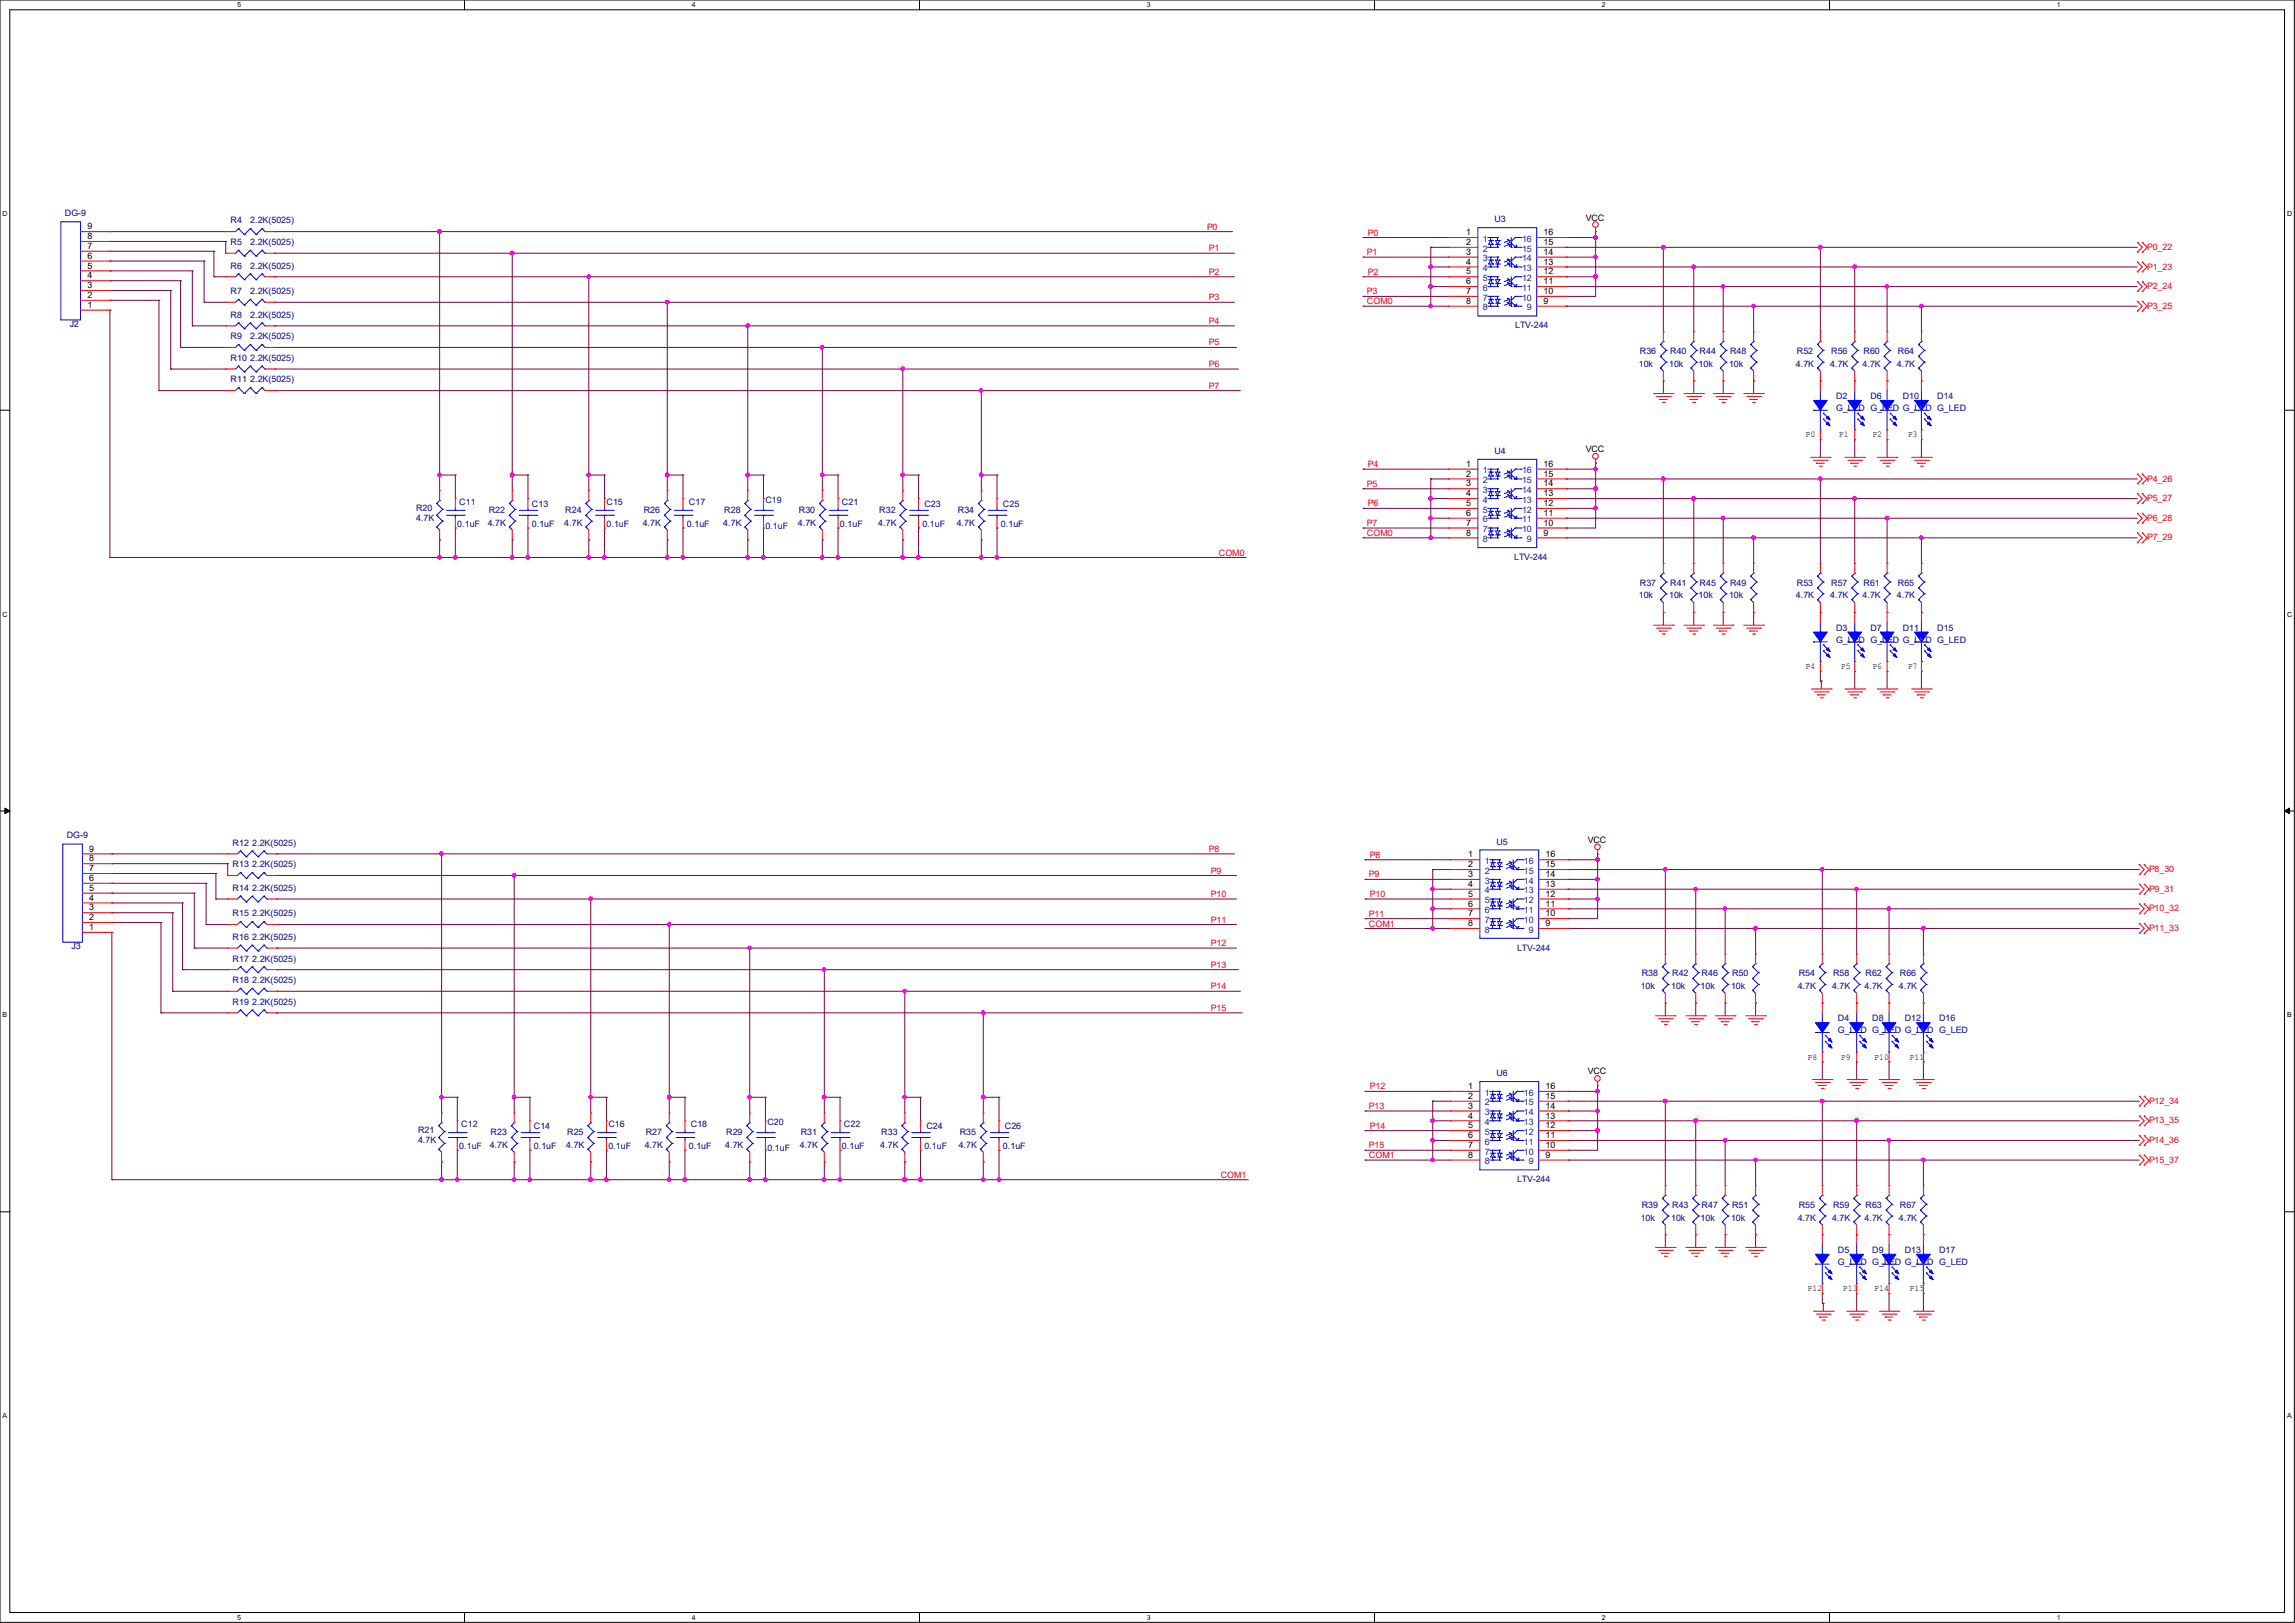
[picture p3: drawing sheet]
<svg xmlns="http://www.w3.org/2000/svg" width="297mm" height="210mm" viewBox="0 0 297 210" stroke-linecap="round" stroke-linejoin="round" font-family="sans-serif">
<defs><g id="words">
<g font-size="1.1" fill="#000080">
<text x="8.4" y="27.9">DG-9</text>
<text x="29.8" y="28.9">R4</text>
<text x="32.4" y="28.9">2.2K(5025)</text>
<text x="193.4" y="28.8">U3</text>
<text x="29.8" y="34.8">R6</text>
<text x="29.8" y="31.7">R5</text>
<text x="32.4" y="34.8">2.2K(5025)</text>
<text x="32.4" y="31.7">2.2K(5025)</text>
<text x="29.8" y="38.1">R7</text>
<text x="29.8" y="41.1">R8</text>
<text x="32.4" y="38.1">2.2K(5025)</text>
<text x="32.4" y="41.1">2.2K(5025)</text>
<text x="9" y="42.2">J2</text>
<text x="29.8" y="43.9">R9</text>
<text x="29.8" y="46.7">R10 2.2K(5025)</text>
<text x="32.4" y="43.9">2.2K(5025)</text>
<text x="196.1" y="42.5">LTV-244</text>
<text x="212.1" y="47.5">10k</text>
<text x="212.2" y="45.8">R36</text>
<text x="216" y="47.5">10k</text>
<text x="216.1" y="45.8">R40</text>
<text x="219.8" y="47.5">10k</text>
<text x="220" y="45.8">R44</text>
<text x="223.8" y="47.5">10k</text>
<text x="223.9" y="45.8">R48</text>
<text x="232.4" y="47.5">4.7K</text>
<text x="232.5" y="45.8">R52</text>
<text x="236.8" y="47.5">4.7K</text>
<text x="237" y="45.8">R56</text>
<text x="241" y="47.5">4.7K</text>
<text x="241.2" y="45.8">R60</text>
<text x="245.5" y="47.5">4.7K</text>
<text x="245.6" y="45.8">R64</text>
<text x="29.8" y="49.5">R11 2.2K(5025)</text>
<text x="237.6" y="51.6">D2</text>
<text x="237.6" y="53.2">G_LED G_LED G_LED G_LED</text>
<text x="242.1" y="51.6">D6</text>
<text x="246.2" y="51.6">D10</text>
<text x="250.7" y="51.6">D14</text>
<text x="193.4" y="58.8">U4</text>
<text x="59.4" y="65.4">C11</text>
<text x="68.8" y="65.6">C13</text>
<text x="78.5" y="65.4">C15</text>
<text x="89.2" y="65.4">C17</text>
<text x="99.1" y="65.1">C19</text>
<text x="109" y="65.4">C21</text>
<text x="119.6" y="65.6">C23</text>
<text x="129.8" y="65.6">C25</text>
<text x="53.8" y="66.1">R20</text>
<text x="53.8" y="67.4">4.7K</text>
<text x="59.2" y="68.2">0.1uF</text>
<text x="63.1" y="68">4.7K</text>
<text x="63.2" y="66.4">R22</text>
<text x="68.8" y="68.2">0.1uF</text>
<text x="73" y="68">4.7K</text>
<text x="73.2" y="66.4">R24</text>
<text x="78.5" y="68.2">0.1uF</text>
<text x="83.2" y="68">4.7K</text>
<text x="83.3" y="66.4">R26</text>
<text x="88.9" y="68.2">0.1uF</text>
<text x="93.6" y="68">4.7K</text>
<text x="93.7" y="66.4">R28</text>
<text x="99.1" y="68.4">0.1uF</text>
<text x="103.2" y="68">4.7K</text>
<text x="103.4" y="66.4">R30</text>
<text x="108.7" y="68.2">0.1uF</text>
<text x="113.7" y="68">4.7K</text>
<text x="113.8" y="66.4">R32</text>
<text x="119.4" y="68.2">0.1uF</text>
<text x="123.8" y="68">4.7K</text>
<text x="123.9" y="66.4">R34</text>
<text x="129.5" y="68.2">0.1uF</text>
<text x="196" y="72.5">LTV-244</text>
<text x="212.1" y="77.4">10k</text>
<text x="212.2" y="75.8">R37</text>
<text x="216" y="77.4">10k</text>
<text x="216.1" y="75.8">R41</text>
<text x="219.8" y="77.4">10k</text>
<text x="220" y="75.8">R45</text>
<text x="223.8" y="77.4">10k</text>
<text x="223.9" y="75.8">R49</text>
<text x="232.4" y="77.4">4.7K</text>
<text x="232.5" y="75.8">R53</text>
<text x="236.8" y="77.4">4.7K</text>
<text x="237" y="75.8">R57</text>
<text x="241" y="77.4">4.7K</text>
<text x="241.2" y="75.8">R61</text>
<text x="245.5" y="77.4">4.7K</text>
<text x="245.6" y="75.8">R65</text>
<text x="237.6" y="81.6">D3</text>
<text x="237.6" y="83.1">G_LED G_LED G_LED G_LED</text>
<text x="242.1" y="81.6">D7</text>
<text x="246.2" y="81.6">D11</text>
<text x="250.7" y="81.6">D15</text>
<text x="8.6" y="108.4">DG-9</text>
<text x="30.1" y="109.4">R12 2.2K(5025)</text>
<text x="30.1" y="112.2">R13 2.2K(5025)</text>
<text x="193.7" y="109.3">U5</text>
<text x="30.1" y="115.3">R14 2.2K(5025)</text>
<text x="30.1" y="118.6">R15 2.2K(5025)</text>
<text x="9.3" y="122.8">J3</text>
<text x="30.1" y="121.6">R16 2.2K(5025)</text>
<text x="30.1" y="124.4">R17 2.2K(5025)</text>
<text x="196.3" y="123">LTV-244</text>
<text x="30.1" y="127.2">R18 2.2K(5025)</text>
<text x="30.1" y="130">R19 2.2K(5025)</text>
<text x="212.3" y="128">10k</text>
<text x="212.5" y="126.3">R38</text>
<text x="216.3" y="128">10k</text>
<text x="216.4" y="126.3">R42</text>
<text x="220.1" y="128">10k</text>
<text x="220.2" y="126.3">R46</text>
<text x="224" y="128">10k</text>
<text x="224.1" y="126.3">R50</text>
<text x="232.7" y="128">4.7K</text>
<text x="232.8" y="126.3">R54</text>
<text x="237.1" y="128">4.7K</text>
<text x="237.2" y="126.3">R58</text>
<text x="241.3" y="128">4.7K</text>
<text x="241.4" y="126.3">R62</text>
<text x="245.7" y="128">4.7K</text>
<text x="245.9" y="126.3">R66</text>
<text x="237.9" y="132.2">D4</text>
<text x="237.9" y="133.7">G_LED G_LED G_LED G_LED</text>
<text x="242.3" y="132.2">D8</text>
<text x="246.5" y="132.2">D12</text>
<text x="250.9" y="132.2">D16</text>
<text x="193.7" y="139.3">U6</text>
<text x="54.1" y="146.6">R21</text>
<text x="54.1" y="147.9">4.7K</text>
<text x="59.4" y="148.7">0.1uF</text>
<text x="59.7" y="145.9">C12</text>
<text x="63.4" y="148.6">4.7K</text>
<text x="63.5" y="146.9">R23</text>
<text x="69.1" y="146.1">C14</text>
<text x="69.1" y="148.7">0.1uF</text>
<text x="73.3" y="148.6">4.7K</text>
<text x="73.4" y="146.9">R25</text>
<text x="78.7" y="145.9">C16</text>
<text x="78.7" y="148.7">0.1uF</text>
<text x="83.4" y="148.6">4.7K</text>
<text x="83.6" y="146.9">R27</text>
<text x="89.2" y="148.7">0.1uF</text>
<text x="89.4" y="145.9">C18</text>
<text x="93.9" y="148.6">4.7K</text>
<text x="94" y="146.9">R29</text>
<text x="99.3" y="145.6">C20</text>
<text x="99.3" y="148.9">0.1uF</text>
<text x="103.5" y="148.6">4.7K</text>
<text x="103.6" y="146.9">R31</text>
<text x="109" y="148.7">0.1uF</text>
<text x="109.2" y="145.9">C22</text>
<text x="113.9" y="148.6">4.7K</text>
<text x="114" y="146.9">R33</text>
<text x="119.6" y="148.7">0.1uF</text>
<text x="119.9" y="146.1">C24</text>
<text x="124.1" y="148.6">4.7K</text>
<text x="124.2" y="146.9">R35</text>
<text x="129.8" y="148.7">0.1uF</text>
<text x="130" y="146.1">C26</text>
<text x="196.3" y="153">LTV-244</text>
<text x="212.3" y="158">10k</text>
<text x="212.5" y="156.3">R39</text>
<text x="216.3" y="158">10k</text>
<text x="216.4" y="156.3">R43</text>
<text x="220.1" y="158">10k</text>
<text x="220.2" y="156.3">R47</text>
<text x="224" y="158">10k</text>
<text x="224.1" y="156.3">R51</text>
<text x="232.7" y="158">4.7K</text>
<text x="232.8" y="156.3">R55</text>
<text x="237.1" y="158">4.7K</text>
<text x="237.2" y="156.3">R59</text>
<text x="241.3" y="158">4.7K</text>
<text x="241.4" y="156.3">R63</text>
<text x="245.7" y="158">4.7K</text>
<text x="245.9" y="156.3">R67</text>
<text x="237.9" y="162.1">D5</text>
<text x="237.9" y="163.7">G_LED G_LED G_LED G_LED</text>
<text x="242.3" y="162.1">D9</text>
<text x="246.5" y="162.1">D13</text>
<text x="250.9" y="162.1">D17</text>
</g>
<g font-size="1.1">
<text x="11.3" y="29.7">9</text>
<text x="205.2" y="28.5">VCC</text>
<text x="11.3" y="34.8">5</text>
<text x="11.3" y="33.5">6</text>
<text x="11.3" y="32.2">7</text>
<text x="11.3" y="30.9">8</text>
<text x="189.7" y="30.4">1</text>
<text x="189.7" y="31.7">2</text>
<text x="189.7" y="33">3</text>
<text x="189.7" y="34.2">4</text>
<text x="189.7" y="35.5">5</text>
<text x="199.8" y="30.4">16</text>
<text x="199.8" y="31.7">15</text>
<text x="199.8" y="33">14</text>
<text x="199.8" y="34.2">13</text>
<text x="199.8" y="35.5">12</text>
<text x="11.3" y="39.8">1</text>
<text x="11.3" y="38.6">2</text>
<text x="11.3" y="37.3">3</text>
<text x="11.3" y="36">4</text>
<text x="189.7" y="36.8">6</text>
<text x="189.7" y="38.1">7</text>
<text x="189.7" y="39.3">8</text>
<text x="199.8" y="36.8">11</text>
<text x="199.8" y="38.1">10</text>
<text x="199.8" y="39.3">9</text>
<text x="205.2" y="58.5">VCC</text>
<text x="233.7" y="56.6">P0</text>
<text x="238" y="56.6">P1</text>
<text x="242.3" y="56.6">P2</text>
<text x="246.9" y="56.6">P3</text>
<text x="189.7" y="60.4">1</text>
<text x="189.7" y="61.7">2</text>
<text x="189.7" y="63">3</text>
<text x="189.7" y="64.2">4</text>
<text x="189.7" y="65.5">5</text>
<text x="199.8" y="60.4">16</text>
<text x="199.8" y="61.7">15</text>
<text x="199.8" y="63">14</text>
<text x="199.8" y="64.2">13</text>
<text x="199.8" y="65.5">12</text>
<text x="189.7" y="66.8">6</text>
<text x="189.7" y="68">7</text>
<text x="189.7" y="69.3">8</text>
<text x="199.8" y="66.8">11</text>
<text x="199.8" y="68">10</text>
<text x="199.8" y="69.3">9</text>
<text x="233.7" y="86.6">P4</text>
<text x="238.3" y="86.6">P5</text>
<text x="242.3" y="86.6">P6</text>
<text x="246.9" y="86.6">P7</text>
<text x="11.6" y="112.7">7</text>
<text x="11.6" y="111.5">8</text>
<text x="11.6" y="110.2">9</text>
<text x="190" y="111">1</text>
<text x="190" y="112.2">2</text>
<text x="190" y="113.5">3</text>
<text x="200" y="111">16</text>
<text x="200" y="112.2">15</text>
<text x="200" y="113.5">14</text>
<text x="205.5" y="109.1">VCC</text>
<text x="11.6" y="119.1">2</text>
<text x="11.6" y="117.8">3</text>
<text x="11.6" y="116.5">4</text>
<text x="11.6" y="115.3">5</text>
<text x="11.6" y="114">6</text>
<text x="190" y="114.8">4</text>
<text x="190" y="116">5</text>
<text x="190" y="117.3">6</text>
<text x="190" y="118.6">7</text>
<text x="190" y="119.8">8</text>
<text x="200" y="114.8">13</text>
<text x="200" y="116">12</text>
<text x="200" y="117.3">11</text>
<text x="200" y="118.6">10</text>
<text x="200" y="119.8">9</text>
<text x="11.6" y="120.4">1</text>
<text x="233.9" y="137.1">P8</text>
<text x="238.3" y="137.1">P9</text>
<text x="242.6" y="137.1">P10</text>
<text x="247.1" y="137.1">P11</text>
<text x="190" y="140.9">1</text>
<text x="190" y="142.2">2</text>
<text x="190" y="143.5">3</text>
<text x="200" y="140.9">16</text>
<text x="200" y="142.2">15</text>
<text x="200" y="143.5">14</text>
<text x="205.5" y="139">VCC</text>
<text x="190" y="144.7">4</text>
<text x="190" y="146">5</text>
<text x="190" y="147.3">6</text>
<text x="190" y="148.6">7</text>
<text x="190" y="149.8">8</text>
<text x="200" y="144.7">13</text>
<text x="200" y="146">12</text>
<text x="200" y="147.3">11</text>
<text x="200" y="148.6">10</text>
<text x="200" y="149.8">9</text>
<text x="233.9" y="167.1">P12</text>
<text x="238.5" y="167.1">P13</text>
<text x="242.6" y="167.1">P14</text>
<text x="247.1" y="167.1">P15</text>
</g>
<g font-size="1.1" fill="#f00">
<text x="156.2" y="29.7">P0</text>
<text x="156.5" y="35.6">P2</text>
<text x="156.5" y="32.5">P1</text>
<text x="176.9" y="33">P1</text>
<text x="177" y="30.5">P0</text>
<text x="177" y="35.6">P2</text>
<text x="277.9" y="32.3">P0_22</text>
<text x="277.9" y="34.9">P1_23</text>
<text x="156.5" y="38.9">P3</text>
<text x="156.5" y="41.9">P4</text>
<text x="176.9" y="38.1">P3</text>
<text x="176.9" y="39.4">COM0</text>
<text x="277.9" y="37.4">P2_24</text>
<text x="277.9" y="40">P3_25</text>
<text x="156.5" y="44.7">P5</text>
<text x="156.5" y="47.5">P6</text>
<text x="156.5" y="50.3">P7</text>
<text x="176.9" y="63">P5</text>
<text x="177" y="60.5">P4</text>
<text x="177" y="65.5">P6</text>
<text x="277.9" y="62.3">P4_26</text>
<text x="277.9" y="64.9">P5_27</text>
<text x="157.7" y="71.9">COM0</text>
<text x="176.9" y="69.3">COM0</text>
<text x="176.9" y="68.1">P7</text>
<text x="277.9" y="67.4">P6_28</text>
<text x="277.9" y="69.9">P7_29</text>
<text x="156.5" y="110.2">P8</text>
<text x="156.7" y="113">P9</text>
<text x="177.2" y="113.5">P9</text>
<text x="177.3" y="111">P8</text>
<text x="278.1" y="112.9">P8_30</text>
<text x="156.7" y="116.1">P10</text>
<text x="156.7" y="119.4">P11</text>
<text x="177.2" y="118.6">P11</text>
<text x="177.2" y="119.9">COM1</text>
<text x="177.3" y="116.1">P10</text>
<text x="278.1" y="115.4">P9_31</text>
<text x="278.1" y="117.9">P10_32</text>
<text x="156.7" y="122.4">P12</text>
<text x="156.7" y="125.2">P13</text>
<text x="278.1" y="120.5">P11_33</text>
<text x="156.7" y="128">P14</text>
<text x="156.7" y="130.8">P15</text>
<text x="177.2" y="143.5">P13</text>
<text x="177.3" y="141">P12</text>
<text x="278.1" y="142.8">P12_34</text>
<text x="177.2" y="149.9">COM1</text>
<text x="177.2" y="148.6">P15</text>
<text x="177.3" y="146.1">P14</text>
<text x="278.1" y="145.4">P13_35</text>
<text x="278.1" y="147.9">P14_36</text>
<text x="158" y="152.4">COM1</text>
<text x="278.1" y="150.5">P15_37</text>
</g>
<g font-size="1.1" fill="#004080">
<text x="191.9" y="31.3">1</text>
<text x="191.9" y="32.6">2</text>
<text x="191.9" y="33.8">3</text>
<text x="191.9" y="35.1">4</text>
<text x="197" y="31.3">16</text>
<text x="197" y="32.6">15</text>
<text x="197" y="33.8">14</text>
<text x="197" y="35.1">13</text>
<text x="191.9" y="36.4">5</text>
<text x="191.9" y="37.6">6</text>
<text x="191.9" y="38.9">7</text>
<text x="191.9" y="40.2">8</text>
<text x="197" y="36.4">12</text>
<text x="197" y="37.6">11</text>
<text x="197" y="38.9">10</text>
<text x="197.6" y="40.2">9</text>
<text x="191.9" y="61.3">1</text>
<text x="191.9" y="62.5">2</text>
<text x="191.9" y="63.8">3</text>
<text x="191.9" y="65.1">4</text>
<text x="197" y="61.3">16</text>
<text x="197" y="62.5">15</text>
<text x="197" y="63.8">14</text>
<text x="197" y="65.1">13</text>
<text x="191.9" y="66.3">5</text>
<text x="191.9" y="67.6">6</text>
<text x="191.9" y="68.9">7</text>
<text x="191.9" y="70.1">8</text>
<text x="197" y="66.3">12</text>
<text x="197" y="67.6">11</text>
<text x="197" y="68.9">10</text>
<text x="197.6" y="70.1">9</text>
<text x="192.1" y="111.8">1</text>
<text x="192.1" y="113.1">2</text>
<text x="197.2" y="111.8">16</text>
<text x="197.2" y="113.1">15</text>
<text x="192.1" y="114.3">3</text>
<text x="192.1" y="115.6">4</text>
<text x="192.1" y="116.9">5</text>
<text x="192.1" y="118.2">6</text>
<text x="192.1" y="119.4">7</text>
<text x="197.2" y="114.3">14</text>
<text x="197.2" y="115.6">13</text>
<text x="197.2" y="116.9">12</text>
<text x="197.2" y="118.2">11</text>
<text x="197.2" y="119.4">10</text>
<text x="192.1" y="120.7">8</text>
<text x="197.9" y="120.7">9</text>
<text x="192.1" y="141.8">1</text>
<text x="192.1" y="143">2</text>
<text x="197.2" y="141.8">16</text>
<text x="197.2" y="143">15</text>
<text x="192.1" y="144.3">3</text>
<text x="192.1" y="145.6">4</text>
<text x="192.1" y="146.9">5</text>
<text x="192.1" y="148.1">6</text>
<text x="192.1" y="149.4">7</text>
<text x="197.2" y="144.3">14</text>
<text x="197.2" y="145.6">13</text>
<text x="197.2" y="146.9">12</text>
<text x="197.2" y="148.1">11</text>
<text x="197.2" y="149.4">10</text>
<text x="192.1" y="150.7">8</text>
<text x="197.9" y="150.7">9</text>
</g>
<g font-size=".9">
<text x="30.7" y=".9">5</text>
<text x="89.5" y=".9">4</text>
<text x="148.4" y=".9">3</text>
<text x="207.3" y=".9">2</text>
<text x="266.2" y=".9">1</text>
<text x=".3" y="28">D</text>
<text x="296" y="28">D</text>
<text x=".3" y="79.8">C</text>
<text x="296" y="79.8">C</text>
<text x=".3" y="131.7">B</text>
<text x="296" y="131.7">B</text>
<text x=".3" y="183.5">A</text>
<text x="296" y="183.5">A</text>
<text x="30.7" y="209.6">5</text>
<text x="89.5" y="209.6">4</text>
<text x="148.4" y="209.6">3</text>
<text x="207.3" y="209.6">2</text>
<text x="266.2" y="209.6">1</text>
</g>
</g></defs>
<path d="M0 0h296.9v209.9h-296.9zM1.3 1.3h294.4v207.4h-294.4z" fill="none" stroke="#000" stroke-width=".13"/>
<g fill="#fff">
<path d="M30.7 .1h.5v1h-.5z"/>
<path d="M30.7 208.8h.5v1h-.5z"/>
</g>
<path d="M60.1 0v1.3M60.1 208.7v1.2" fill="none" stroke="#000" stroke-width=".13"/>
<g fill="#fff">
<path d="M89.5 .1h.5v1h-.5z"/>
<path d="M89.5 208.8h.5v1h-.5z"/>
</g>
<path d="M119 0v1.3M119 208.7v1.2" fill="none" stroke="#000" stroke-width=".13"/>
<g fill="#fff">
<path d="M148.4 .1h.5v1h-.5z"/>
<path d="M148.4 208.8h.5v1h-.5z"/>
</g>
<path d="M177.9 0v1.3M177.9 208.7v1.2" fill="none" stroke="#000" stroke-width=".13"/>
<g fill="#fff">
<path d="M207.3 .1h.5v1h-.5z"/>
<path d="M207.3 208.8h.5v1h-.5z"/>
</g>
<path d="M236.8 0v1.3M236.8 208.7v1.2" fill="none" stroke="#000" stroke-width=".13"/>
<g fill="#fff">
<path d="M266.2 .1h.5v1h-.5z"/>
<path d="M266.2 208.8h.5v1h-.5z"/>
<path d="M.3 27.2h.7v1h-.7z"/>
<path d="M296 27.2h.6v1h-.6z"/>
<path d="M.3 79h.7v1h-.7z"/>
<path d="M296 79h.6v1h-.6z"/>
</g>
<path d="M0 53.1h1.3M295.7 53.1h1.2" fill="none" stroke="#000" stroke-width=".13"/>
<g fill="#fff">
<path d="M.3 130.9h.6v1h-.6z"/>
<path d="M296 130.9h.6v1h-.6z"/>
</g>
<path d="M0 104.9h1.3M295.7 104.9h1.2" fill="none" stroke="#000" stroke-width=".13"/>
<path d="M.6 104.6l.7 .3-.7 .4zM295.7 104.9l.6-.3v.7z" fill="#000" stroke="#000" stroke-width=".13"/>
<g fill="#fff">
<path d="M.3 182.7h.6v1h-.6z"/>
<path d="M296 182.7h.5v1h-.5z"/>
</g>
<path d="M0 156.8h1.3M295.7 156.8h1.2" fill="none" stroke="#000" stroke-width=".13"/>
<g fill="none" stroke="#800040" stroke-width=".13">
<path d="M14.2 30h.1M14.2 31.2h.1M14.2 32.5h.1M14.2 33.8h.1M14.2 35.1h.1M14.2 36.3h.1M14.2 37.6h.1M14.2 38.9h.1M14.2 30h15M14.2 31.2h15M14.2 32.5h13.5M14.2 33.8h12.2"/>
<path d="M14.2 35.1h10.7M14.2 36.3h9.2M14.2 37.6h7.9M14.2 38.9h6.4M20.6 38.9h.1M20.6 38.9v11.6M22.1 37.6h.1M22.1 37.6v10.2M23.4 36.3h.1M23.4 36.3v8.7M24.9 35.1h.1M24.9 35.1v7.1"/>
<path d="M26.4 33.8h.1M26.4 39.1h.1M26.4 33.8v5.3M26.4 39.1h2.8M27.7 32.5h.1M27.7 35.8h.1M27.7 35.8h1.5M27.7 32.5v3.3M29.2 31.2h.1M29.2 31.2v1.6M35.6 30h.1M35.6 32.8h.1"/>
<path d="M35.6 35.8h.1M35.6 39.1h.1M35.6 30h123.9M35.6 35.8h124.2M35.6 39.1h124.2M35.6 32.8h124.2M56.9 30h.1M56.9 30v33.5M66.3 32.8h.1M66.3 32.8v30.7M76.2 35.8h.1M76.2 35.8v27.7"/>
<path d="M86.4 39.1h.1M86.4 39.1v24.4M176.4 30.7h.1M176.4 33.3h.1M176.4 35.8h.1M176.4 38.4h.1M176.4 39.6h.1M176.4 39.6h11.1M176.4 30.7h11.1M176.4 33.3h11.1M176.4 35.8h11.1M176.4 38.4h11.1"/>
<path d="M185.2 32h.1M185.2 34.5h.1M185.2 37.1h.1M185.2 39.6h.1M185.2 32h2.3M185.2 34.5h2.3M185.2 37.1h2.3M185.2 32v7.6M202.7 32h.1M202.7 34.5h.1M202.7 37.1h.1M202.7 39.6h.1"/>
<path d="M202.7 38.4h.1M202.7 30.7h.1M202.7 33.3h.1M202.7 35.8h.1M202.7 39.6h73.9M202.7 32h73.9M202.7 34.5h73.9M202.7 37.1h73.9M202.7 30.7h3.8M202.7 33.3h3.8M202.7 35.8h3.8M206.5 33.3h.1"/>
<path d="M206.5 30.7h.1M206.5 30h.1M206.5 35.8h.1M206.5 30v8.4h-3.8M215.3 32h.1M215.3 32v10.9M219.2 34.5h.1M219.2 34.5v8.4M223 37.1h.1M223 37.1v5.8M226.9 39.6h.1M226.9 39.6v3.3"/>
<path d="M235.6 32h.1M235.6 32v10.9M240 34.5h.1M240 34.5v8.4M244.2 37.1h.1M244.2 37.1v5.8M248.7 39.6h.1M248.7 39.6v3.3M14.2 40.1h.1M14.2 40.1v32M20.6 50.5h.1M20.6 50.5h8.6"/>
<path d="M22.1 47.8h.1M22.1 47.8h7.1M23.4 45h.1M23.4 45h5.8M24.9 42.2h.1M24.9 42.2h4.3M35.6 42.2h.1M35.6 45h.1M35.6 47.8h.1M35.6 50.5h.1M35.6 42.2h124.2M35.6 45h124.4"/>
<path d="M35.6 47.8h124.7M35.6 50.5h124.9M96.8 42.2h.1M96.8 42.2v21.3M106.4 45h.1M106.4 45v18.5M116.8 47.8h.1M116.8 47.8v15.7M127 50.5h.1M127 50.5v13M206.5 59.9h.1M206.5 59.9v8.4h-3.8"/>
<path d="M215.3 49.3h.1M215.3 49.3v1.6M219.2 49.3h.1M219.2 49.3v1.6M223 49.3h.1M223 49.3v1.6M226.9 49.3h.1M226.9 49.3v1.6M235.6 56.9h.1M235.6 56.9v2.3M240 56.9h.1M240 56.9v2.3"/>
<path d="M244.2 56.9h.1M244.2 56.9v2.3M248.7 56.9h.1M248.7 56.9v2.3M14.2 72.1h.1M14.2 72.1h147.1M56.9 61.5h.1M56.9 72.1h.1M56.9 69.8h.1M56.9 69.8v2.3M56.9 61.5h2M58.9 68.3h.1"/>
<path d="M58.9 61.5h.1M58.9 72.1h.1M58.9 61.5v3M58.9 68.3v3.8M66.3 72.1h.1M66.3 61.5h.1M66.3 69.8h.1M66.3 69.8v2.3M66.3 61.5h2M68.3 68.3h.1M68.3 61.5h.1M68.3 72.1h.1"/>
<path d="M68.3 61.5v3M68.3 68.3v3.8M76.2 72.1h.1M76.2 61.5h.1M76.2 69.8h.1M76.2 61.5h2M76.2 69.8v2.3M78.2 68.3h.1M78.2 61.5h.1M78.2 72.1h.1M78.2 61.5v3M78.2 68.3v3.8"/>
<path d="M86.4 72.1h.1M86.4 61.5h.1M86.4 69.8h.1M86.4 61.5h2M86.4 69.8v2.3M88.4 68.3h.1M88.4 61.5h.1M88.4 72.1h.1M88.4 61.5v3M88.4 68.3v3.8M96.8 72.1h.1M96.8 61.5h.1"/>
<path d="M96.8 69.8h.1M96.8 61.5h2M96.8 69.8v2.3M98.8 68.3h.1M98.8 61.5h.1M98.8 72.1h.1M98.8 61.5v3M98.8 68.3v3.8M106.4 72.1h.1M106.4 61.5h.1M106.4 69.8h.1M106.4 61.5h2.1"/>
<path d="M106.4 69.8v2.3M108.5 68.3h.1M108.5 61.5h.1M108.5 72.1h.1M108.5 61.5v3M108.5 68.3v3.8M116.8 72.1h.1M116.8 61.5h.1M116.8 69.8h.1M116.8 61.5h2.1M116.8 69.8v2.3M118.9 68.3h.1"/>
<path d="M118.9 61.5h.1M118.9 72.1h.1M118.9 61.5v3M118.9 68.3v3.8M127 72.1h.1M127 61.5h.1M127 69.8h.1M127 61.5h2M127 69.8v2.3M129 68.3h.1M129 72.1h.1M129 61.5h.1"/>
<path d="M129 61.5v3M129 68.3v3.8M176.4 69.6h.1M176.4 60.7h.1M176.4 63.2h.1M176.4 65.8h.1M176.4 68.3h.1M176.4 69.6h11.1M176.4 68.3h11.1M176.4 60.7h11.1M176.4 63.2h11.1M176.4 65.8h11.1"/>
<path d="M185.2 67.1h.1M185.2 64.5h.1M185.2 69.6h.1M185.2 62h.1M185.2 62v7.6M185.2 67.1h2.3M185.2 62h2.3M185.2 64.5h2.3M202.7 68.3h.1M202.7 60.7h.1M202.7 63.2h.1M202.7 65.8h.1"/>
<path d="M202.7 62h.1M202.7 64.5h.1M202.7 67.1h.1M202.7 69.6h.1M202.7 67.1h73.9M202.7 69.6h73.9M202.7 62h73.9M202.7 64.5h73.9M202.7 60.7h3.8M202.7 63.2h3.8M202.7 65.8h3.8M206.5 65.8h.1"/>
<path d="M206.5 63.2h.1M206.5 60.7h.1M215.3 62h.1M215.3 79.2h.1M215.3 62v10.9M215.3 79.2v1.7M219.2 64.5h.1M219.2 79.2h.1M219.2 64.5v8.4M219.2 79.2v1.7M223 67.1h.1M223 79.2h.1"/>
<path d="M223 67.1v5.8M223 79.2v1.7M226.9 69.6h.1M226.9 79.2h.1M226.9 69.6v3.3M226.9 79.2v1.7M235.6 62h.1M235.6 62v10.9M240 64.5h.1M240 64.5v8.4M244.2 67.1h.1M244.2 67.1v5.8"/>
<path d="M248.7 69.6h.1M248.7 69.6v3.3M235.6 86.9h.1M235.6 88.1h.1M235.6 86.9v1.2M235.7 88.1h.1M235.7 88.1v1.1M240 86.9h.1M240 86.9v2.3M244.2 86.9h.1M244.2 86.9v2.3M248.7 86.9h.1"/>
<path d="M248.7 86.9v2.3M14.5 111.8h.1M14.5 113h.1M14.5 114.3h.1M14.5 115.6h.1M14.5 116.8h.1M14.5 118.1h.1M14.5 119.4h.1M14.5 110.5h.1M14.5 111.8h15M14.5 113h13.4M14.5 114.3h12.2"/>
<path d="M14.5 115.6h10.6M14.5 116.8h9.1M14.5 118.1h7.9M14.5 119.4h6.3M14.5 110.5h15M20.8 119.4h.1M20.8 119.4v11.7M22.4 118.1h.1M22.4 118.1v10.2M23.6 116.8h.1M23.6 116.8v8.7M25.1 115.6h.1"/>
<path d="M25.1 115.6v7.1M26.7 114.3h.1M26.7 119.6h.1M26.7 114.3v5.3M26.7 119.6h2.8M27.9 113h.1M27.9 116.3h.1M27.9 113v3.3M27.9 116.3h1.6M29.5 111.8h.1M29.5 111.8v1.5M35.8 110.5h.1"/>
<path d="M35.8 113.3h.1M35.8 116.3h.1M35.8 119.6h.1M35.8 116.3h124.2M35.8 119.6h124.2M35.8 113.3h124.2M35.8 110.5h124M57.1 110.5h.1M57.1 110.5v33.5M66.5 113.3h.1M66.5 113.3v30.7M76.5 116.3h.1"/>
<path d="M76.5 116.3v27.7M86.6 119.6h.1M86.6 119.6v24.4M176.7 111.3h.1M176.7 113.8h.1M176.7 116.3h.1M176.7 118.9h.1M176.7 116.3h11M176.7 111.3h11M176.7 113.8h11M176.7 118.9h11M185.4 112.5h.1"/>
<path d="M185.4 115.1h.1M185.4 117.6h.1M185.4 112.5h2.3M185.4 115.1h2.3M185.4 117.6h2.3M185.4 112.5v7.6M202.9 112.5h.1M202.9 115.1h.1M202.9 117.6h.1M202.9 118.9h.1M202.9 111.3h.1M202.9 113.8h.1"/>
<path d="M202.9 116.3h.1M202.9 116.3h3.9M202.9 112.5h74M202.9 115.1h74M202.9 117.6h74M202.9 111.3h3.9M202.9 113.8h3.9M206.8 113.8h.1M206.8 111.3h.1M206.8 110.5h.1M206.8 116.3h.1M206.8 110.5v8.4h-3.9"/>
<path d="M215.5 112.5h.1M215.5 112.5v10.9M219.5 115.1h.1M219.5 115.1v8.3M223.3 117.6h.1M223.3 117.6v5.8M235.8 112.5h.1M235.8 112.5v10.9M240.3 115.1h.1M240.3 115.1v8.3M244.5 117.6h.1M244.5 117.6v5.8"/>
<path d="M14.5 120.6h.1M14.5 120.6v32.1M20.8 131.1h.1M20.8 131.1h8.7M22.4 128.3h.1M22.4 128.3h7.1M23.6 125.5h.1M23.6 125.5h5.9M25.1 122.7h.1M25.1 122.7h4.4M35.8 122.7h.1M35.8 125.5h.1"/>
<path d="M35.8 128.3h.1M35.8 131.1h.1M35.8 122.7h124.2M35.8 125.5h124.5M35.8 128.3h124.7M35.8 131.1h125M97 122.7h.1M97 122.7v21.3M106.7 125.5h.1M106.7 125.5v18.5M117.1 128.3h.1M117.1 128.3v15.7"/>
<path d="M127.3 131.1h.1M127.3 131.1v12.9M176.7 120.1h.1M176.7 120.1h11M185.4 120.1h.1M202.9 120.1h.1M202.9 120.1h74M215.5 129.8h.1M215.5 129.8v1.6M219.5 129.8h.1M219.5 129.8v1.6M223.3 129.8h.1"/>
<path d="M223.3 129.8v1.6M227.2 120.1h.1M227.2 129.8h.1M227.2 120.1v3.3M227.2 129.8v1.6M235.8 137.4h.1M235.8 137.4v2.3M240.3 137.4h.1M240.3 137.4v2.3M244.5 137.4h.1M244.5 137.4v2.3M248.9 120.1h.1"/>
<path d="M248.9 137.4h.1M248.9 120.1v3.3M248.9 137.4v2.3M14.5 152.7h.1M14.5 152.7h147M57.1 142h.1M57.1 152.7h.1M57.1 150.4h.1M57.1 150.4v2.3M57.1 142h2.1M59.2 148.8h.1M59.2 142h.1"/>
<path d="M59.2 152.7h.1M59.2 142v3M59.2 148.8v3.9M66.5 152.7h.1M66.5 142h.1M66.5 150.4h.1M66.5 150.4v2.3M66.5 142h2.1M68.6 148.8h.1M68.6 142h.1M68.6 152.7h.1M68.6 142v3"/>
<path d="M68.6 148.8v3.9M76.5 152.7h.1M76.5 142h.1M76.5 150.4h.1M76.5 142h2M76.5 150.4v2.3M78.5 148.8h.1M78.5 142h.1M78.5 152.7h.1M78.5 142v3M78.5 148.8v3.9M86.6 152.7h.1"/>
<path d="M86.6 142h.1M86.6 150.4h.1M86.6 142h2M86.6 150.4v2.3M88.6 148.8h.1M88.6 142h.1M88.6 152.7h.1M88.6 142v3M88.6 148.8v3.9M97 152.7h.1M97 142h.1M97 150.4h.1"/>
<path d="M97 142h2.1M97 150.4v2.3M99.1 148.8h.1M99.1 142h.1M99.1 152.7h.1M99.1 142v3M99.1 148.8v3.9M106.7 152.7h.1M106.7 142h.1M106.7 150.4h.1M106.7 142h2M106.7 150.4v2.3"/>
<path d="M108.7 148.8h.1M108.7 142h.1M108.7 152.7h.1M108.7 142v3M108.7 148.8v3.9M117.1 152.7h.1M117.1 142h.1M117.1 150.4h.1M117.1 142h2M117.1 150.4v2.3M119.1 148.8h.1M119.1 142h.1"/>
<path d="M119.1 152.7h.1M119.1 142v3M119.1 148.8v3.9M127.3 152.7h.1M127.3 142h.1M127.3 150.4h.1M127.3 142h2M127.3 150.4v2.3M129.3 148.8h.1M129.3 152.7h.1M129.3 142h.1M129.3 142v3"/>
<path d="M129.3 148.8v3.9M176.7 150.1h.1M176.7 141.2h.1M176.7 143.8h.1M176.7 146.3h.1M176.7 148.8h.1M176.7 150.1h11M176.7 148.8h11M176.7 141.2h11M176.7 143.8h11M176.7 146.3h11M185.4 147.6h.1"/>
<path d="M185.4 145h.1M185.4 150.1h.1M185.4 142.5h.1M185.4 142.5v7.6M185.4 147.6h2.3M185.4 142.5h2.3M185.4 145h2.3M202.9 148.8h.1M202.9 141.2h.1M202.9 143.8h.1M202.9 146.3h.1M202.9 142.5h.1"/>
<path d="M202.9 145h.1M202.9 147.6h.1M202.9 150.1h.1M202.9 147.6h74M202.9 150.1h74M202.9 142.5h74M202.9 145h74M202.9 141.2h3.9M202.9 143.8h3.9M202.9 146.3h3.9M206.8 146.3h.1M206.8 143.8h.1"/>
<path d="M206.8 141.2h.1M206.8 140.5h.1M206.8 140.5v8.3h-3.9M215.5 142.5h.1M215.5 159.8h.1M215.5 142.5v10.9M215.5 159.8v1.6M219.5 145h.1M219.5 159.8h.1M219.5 145v8.4M219.5 159.8v1.6M223.3 147.6h.1"/>
<path d="M223.3 159.8h.1M223.3 147.6v5.8M223.3 159.8v1.6M227.2 150.1h.1M227.2 159.8h.1M227.2 150.1v3.3M227.2 159.8v1.6M235.8 142.5h.1M235.8 142.5v10.9M240.3 145h.1M240.3 145v8.4M244.5 147.6h.1"/>
<path d="M244.5 147.6v5.8M248.9 150.1h.1M248.9 150.1v3.3M235.8 168.7h.1M235.8 167.4h.1M235.8 168.7h.2M235.8 167.4v1.3M236 168.7h.1M236 168.7v1M240.3 167.4h.1M240.3 167.4v2.3M244.5 167.4h.1"/>
<path d="M244.5 167.4v2.3M248.9 167.4h.1M248.9 167.4v2.3"/>
</g>
<g fill="#f0f" stroke="#f0f" stroke-width=".13">
<circle cx="226.9" cy="39.6" r=".23"/>
<circle cx="206.5" cy="33.3" r=".23"/>
<circle cx="185.1" cy="34.5" r=".23"/>
<circle cx="185.1" cy="37.1" r=".23"/>
<circle cx="185.1" cy="39.6" r=".23"/>
<circle cx="235.6" cy="32" r=".23"/>
<circle cx="240" cy="34.5" r=".23"/>
<circle cx="244.2" cy="37.1" r=".23"/>
<circle cx="248.6" cy="39.6" r=".23"/>
<circle cx="206.5" cy="35.8" r=".23"/>
<circle cx="206.5" cy="30.7" r=".23"/>
<circle cx="215.2" cy="32" r=".23"/>
<circle cx="219.2" cy="34.5" r=".23"/>
<circle cx="223" cy="37.1" r=".23"/>
<circle cx="56.9" cy="30" r=".23"/>
<circle cx="185.1" cy="64.5" r=".23"/>
<circle cx="185.1" cy="67" r=".23"/>
<circle cx="185.1" cy="69.6" r=".23"/>
<circle cx="235.6" cy="62" r=".23"/>
<circle cx="240" cy="64.5" r=".23"/>
<circle cx="244.2" cy="67" r=".23"/>
<circle cx="248.6" cy="69.6" r=".23"/>
<circle cx="206.5" cy="65.8" r=".23"/>
<circle cx="206.5" cy="60.7" r=".23"/>
<circle cx="215.2" cy="62" r=".23"/>
<circle cx="219.2" cy="64.5" r=".23"/>
<circle cx="223" cy="67" r=".23"/>
<circle cx="226.9" cy="69.6" r=".23"/>
<circle cx="206.5" cy="63.2" r=".23"/>
<circle cx="58.9" cy="72.1" r=".23"/>
<circle cx="56.9" cy="72.1" r=".23"/>
<circle cx="68.3" cy="72.1" r=".23"/>
<circle cx="66.3" cy="72.1" r=".23"/>
<circle cx="78.2" cy="72.1" r=".23"/>
<circle cx="76.2" cy="72.1" r=".23"/>
<circle cx="88.4" cy="72.1" r=".23"/>
<circle cx="86.3" cy="72.1" r=".23"/>
<circle cx="98.8" cy="72.1" r=".23"/>
<circle cx="96.8" cy="72.1" r=".23"/>
<circle cx="108.4" cy="72.1" r=".23"/>
<circle cx="106.4" cy="72.1" r=".23"/>
<circle cx="118.9" cy="72.1" r=".23"/>
<circle cx="116.8" cy="72.1" r=".23"/>
<circle cx="56.9" cy="61.4" r=".23"/>
<circle cx="129" cy="72.1" r=".23"/>
<circle cx="127" cy="72.1" r=".23"/>
<circle cx="76.2" cy="61.4" r=".23"/>
<circle cx="86.3" cy="61.4" r=".23"/>
<circle cx="96.8" cy="61.4" r=".23"/>
<circle cx="106.4" cy="61.4" r=".23"/>
<circle cx="76.2" cy="35.8" r=".23"/>
<circle cx="66.3" cy="32.7" r=".23"/>
<circle cx="86.3" cy="39.1" r=".23"/>
<circle cx="96.8" cy="42.1" r=".23"/>
<circle cx="106.4" cy="44.9" r=".23"/>
<circle cx="116.8" cy="47.7" r=".23"/>
<circle cx="127" cy="50.5" r=".23"/>
<circle cx="66.3" cy="61.4" r=".23"/>
<circle cx="116.8" cy="61.4" r=".23"/>
<circle cx="127" cy="61.4" r=".23"/>
<circle cx="59.2" cy="152.6" r=".23"/>
<circle cx="57.1" cy="152.6" r=".23"/>
<circle cx="68.6" cy="152.6" r=".23"/>
<circle cx="66.5" cy="152.6" r=".23"/>
<circle cx="78.5" cy="152.6" r=".23"/>
<circle cx="76.4" cy="152.6" r=".23"/>
<circle cx="88.6" cy="152.6" r=".23"/>
<circle cx="86.6" cy="152.6" r=".23"/>
<circle cx="99" cy="152.6" r=".23"/>
<circle cx="97" cy="152.6" r=".23"/>
<circle cx="108.7" cy="152.6" r=".23"/>
<circle cx="106.7" cy="152.6" r=".23"/>
<circle cx="119.1" cy="152.6" r=".23"/>
<circle cx="117.1" cy="152.6" r=".23"/>
<circle cx="57.1" cy="142" r=".23"/>
<circle cx="129.3" cy="152.6" r=".23"/>
<circle cx="127.2" cy="152.6" r=".23"/>
<circle cx="76.4" cy="142" r=".23"/>
<circle cx="86.6" cy="142" r=".23"/>
<circle cx="97" cy="142" r=".23"/>
<circle cx="106.7" cy="142" r=".23"/>
<circle cx="76.4" cy="116.3" r=".23"/>
<circle cx="66.5" cy="113.3" r=".23"/>
<circle cx="86.6" cy="119.6" r=".23"/>
<circle cx="97" cy="122.7" r=".23"/>
<circle cx="106.7" cy="125.5" r=".23"/>
<circle cx="117.1" cy="128.2" r=".23"/>
<circle cx="127.2" cy="131" r=".23"/>
<circle cx="66.5" cy="142" r=".23"/>
<circle cx="117.1" cy="142" r=".23"/>
<circle cx="127.2" cy="142" r=".23"/>
<circle cx="227.2" cy="120.1" r=".23"/>
<circle cx="206.7" cy="113.8" r=".23"/>
<circle cx="185.4" cy="115" r=".23"/>
<circle cx="185.4" cy="117.6" r=".23"/>
<circle cx="185.4" cy="120.1" r=".23"/>
<circle cx="235.8" cy="112.5" r=".23"/>
<circle cx="240.3" cy="115" r=".23"/>
<circle cx="244.5" cy="117.6" r=".23"/>
<circle cx="248.9" cy="120.1" r=".23"/>
<circle cx="206.7" cy="116.3" r=".23"/>
<circle cx="206.7" cy="111.2" r=".23"/>
<circle cx="215.5" cy="112.5" r=".23"/>
<circle cx="219.4" cy="115" r=".23"/>
<circle cx="223.2" cy="117.6" r=".23"/>
<circle cx="57.1" cy="110.5" r=".23"/>
<circle cx="185.4" cy="145" r=".23"/>
<circle cx="185.4" cy="147.6" r=".23"/>
<circle cx="185.4" cy="150.1" r=".23"/>
<circle cx="235.8" cy="142.5" r=".23"/>
<circle cx="240.3" cy="145" r=".23"/>
<circle cx="244.5" cy="147.6" r=".23"/>
<circle cx="248.9" cy="150.1" r=".23"/>
<circle cx="206.7" cy="146.3" r=".23"/>
<circle cx="206.7" cy="141.2" r=".23"/>
<circle cx="215.5" cy="142.5" r=".23"/>
<circle cx="219.4" cy="145" r=".23"/>
<circle cx="223.2" cy="147.6" r=".23"/>
<circle cx="227.2" cy="150.1" r=".23"/>
<circle cx="206.7" cy="143.7" r=".23"/>
</g>
<g fill="none" stroke="#f00" stroke-width=".13">
<path d="M10.4 38.9h3.8M10.4 37.6h3.8M10.4 36.3h3.8M10.4 35.1h3.8M10.4 33.8h3.8M10.4 32.5h3.8M10.4 31.2h3.8M10.4 30h3.8M14.2 38.9h.1M14.2 37.6h.1M14.2 36.3h.1M14.2 35.1h.1"/>
<path d="M14.2 33.8h.1M14.2 32.5h.1M14.2 31.2h.1M14.2 30h.1M29.2 35.8h.1M29.2 39.1h.1M29.2 32.8h.1M29.2 30h.1M29.2 30h1.3M29.2 35.8h1.3M29.2 39.1h1.3M29.2 32.8h1.3"/>
<path d="M34.3 30h1.3M34.3 35.8h1.3M34.3 39.1h1.3M34.3 32.8h1.3M35.6 35.8h.1M35.6 39.1h.1M35.6 32.8h.1M35.6 30h.1M187.5 30.7h.1M187.5 32h.1M187.5 33.3h.1M187.5 34.5h.1"/>
<path d="M187.5 35.8h.1M187.5 37.1h.1M187.5 38.4h.1M187.5 39.6h.1M187.5 35.8h3.8M187.5 30.7h3.8M187.5 32h3.8M187.5 33.3h3.8M187.5 34.5h3.8M187.5 37.1h3.8M187.5 38.4h3.8M187.5 39.6h3.8"/>
<path d="M198.9 35.8h3.8M198.9 30.7h3.8M198.9 32h3.8M198.9 33.3h3.8M198.9 34.5h3.8M198.9 37.1h3.8M198.9 38.4h3.8M198.9 39.6h3.8M202.7 30.7h.1M202.7 32h.1M202.7 33.3h.1M202.7 34.5h.1"/>
<path d="M202.7 35.8h.1M202.7 37.1h.1M202.7 38.4h.1M202.7 39.6h.1M206.5 30h.1M206.5 29.5v.5M276.6 32.6h.1M276.6 31.4h.1M276.6 35.2h.1M276.6 33.9h.1M276.6 37.7h.1M276.6 36.4h.1"/>
<path d="M276.6 39h.1M276.6 31.4l.6 .6-.6 .6M276.6 33.9l.6 .6-.6 .7M276.6 36.4l.6 .7-.6 .6M276.6 39l.6 .6-.6 .7M277.2 32.6h.1M277.2 31.4h.1M277.2 35.2h.1M277.2 33.9h.1M277.2 37.7h.1M277.2 36.4h.1M277.2 39h.1"/>
<path d="M277.2 31.4l.7 .6-.7 .6M277.2 33.9l.7 .6-.7 .7M277.2 36.4l.7 .7-.7 .6M277.2 39l.7 .6-.7 .7M10.4 40.1h3.8M14.2 40.1h.1M29.2 45h.1M29.2 47.8h.1M29.2 50.5h.1M29.2 42.2h.1M29.2 45h1.3M29.2 47.8h1.3"/>
<path d="M29.2 50.5h1.3M29.2 42.2h1.3M34.3 45h1.3M34.3 47.8h1.3M34.3 50.5h1.3M34.3 42.2h1.3M35.6 45h.1M35.6 47.8h.1M35.6 50.5h.1M35.6 42.2h.1M206.5 59.9h.1M206.5 59.4v.5"/>
<path d="M214 50.9h2.5M214.4 51.3h1.8M214.8 51.7h.1M214.8 51.7h1M215.1 52.1h.3M215.3 49.3h.1M215.3 42.9h.1M215.3 42.9v1.3M215.3 48v1.3M215.4 52.1h.1M216.2 51.3h.1M216.5 50.9h.1"/>
<path d="M217.9 50.9h2.6M218.3 51.3h1.8M218.7 51.7h.1M218.7 51.7h1M219.1 52.1h.2M219.2 49.3h.1M219.2 42.9h.1M219.2 42.9v1.3M219.2 48v1.3M219.3 52.1h.1M220.1 51.3h.1M220.5 50.9h.1"/>
<path d="M221.7 50.9h2.6M222.1 51.3h1.8M222.5 51.7h.1M222.5 51.7h1M222.9 52.1h.2M223 49.3h.1M223 42.9h.1M223 42.9v1.3M223 48v1.3M223.1 52.1h.1M223.9 51.3h.1M224.3 50.9h.1"/>
<path d="M225.7 50.9h2.5M226.1 51.3h1.7M226.4 51.7h.1M226.4 51.7h1.1M226.8 52.1h.3M226.9 49.3h.1M226.9 42.9h.1M226.9 42.9v1.3M226.9 48v1.3M227.1 52.1h.1M227.8 51.3h.1M228.2 50.9h.1"/>
<path d="M234.3 59.2h2.6M234.7 59.6h1.8M235.1 59.9h.1M235.1 59.9h1M235.6 49.3h.1M235.6 56.9h.1M235.6 42.9h.1M235.6 42.9v1.3M235.6 48v2.5M235.6 55.6v1.3M236.5 59.6h.1M236.9 59.2h.1"/>
<path d="M238.8 59.2h2.5M239.1 59.6h1.8M239.5 59.9h.1M239.5 59.9h1M240 49.3h.1M240 42.9h.1M240 56.9h.1M240 42.9v1.3M240 48v2.5M240 55.6v1.3M240.9 59.6h.1M241.3 59.2h.1"/>
<path d="M243 59.2h2.5M243.3 59.6h1.8M243.7 59.9h.1M243.7 59.9h1M244.2 49.3h.1M244.2 56.9h.1M244.2 42.9h.1M244.2 42.9v1.3M244.2 48v2.5M244.2 55.6v1.3M245.1 59.6h.1M245.5 59.2h.1"/>
<path d="M247.4 59.2h2.5M247.8 59.6h1.8M248.2 59.9h.1M248.2 59.9h1M248.7 49.3h.1M248.7 56.9h.1M248.7 42.9h.1M248.7 42.9v1.3M248.7 48v2.5M248.7 55.6v1.3M249.6 59.6h.1M249.9 59.2h.1"/>
<path d="M276.6 40.3h.1M277.2 40.3h.1M56.9 69.8h.1M56.9 63.5h.1M56.9 63.5v1.3M56.9 68.6v1.2M58.9 64.5h.1M58.9 68.3h.1M58.9 64.5v1.3M58.9 67.1v1.2M66.3 69.8h.1M66.3 63.5h.1"/>
<path d="M66.3 63.5v1.3M66.3 68.6v1.2M68.3 64.5h.1M68.3 68.3h.1M68.3 64.5v1.3M68.3 67.1v1.2M76.2 69.8h.1M76.2 63.5h.1M76.2 63.5v1.3M76.2 68.6v1.2M78.2 64.5h.1M78.2 68.3h.1"/>
<path d="M78.2 64.5v1.3M78.2 67.1v1.2M86.4 69.8h.1M86.4 63.5h.1M86.4 63.5v1.3M86.4 68.6v1.2M88.4 64.5h.1M88.4 68.3h.1M88.4 64.5v1.3M88.4 67.1v1.2M96.8 69.8h.1M96.8 63.5h.1"/>
<path d="M96.8 63.5v1.3M96.8 68.6v1.2M98.8 64.5h.1M98.8 68.3h.1M98.8 64.5v1.3M98.8 67.1v1.2M106.4 69.8h.1M106.4 63.5h.1M106.4 63.5v1.3M106.4 68.6v1.2M108.5 64.5h.1M108.5 68.3h.1"/>
<path d="M108.5 64.5v1.3M108.5 67.1v1.2M116.8 69.8h.1M116.8 63.5h.1M116.8 63.5v1.3M116.8 68.6v1.2M118.9 64.5h.1M118.9 68.3h.1M118.9 64.5v1.3M118.9 67.1v1.2M127 69.8h.1M127 63.5h.1"/>
<path d="M127 63.5v1.3M127 68.6v1.2M129 64.5h.1M129 68.3h.1M129 64.5v1.3M129 67.1v1.2M187.5 60.7h.1M187.5 62h.1M187.5 63.2h.1M187.5 64.5h.1M187.5 65.8h.1M187.5 67.1h.1"/>
<path d="M187.5 68.3h.1M187.5 69.6h.1M187.5 60.7h3.8M187.5 62h3.8M187.5 63.2h3.8M187.5 64.5h3.8M187.5 65.8h3.8M187.5 67.1h3.8M187.5 68.3h3.8M187.5 69.6h3.8M198.9 60.7h3.8M198.9 62h3.8"/>
<path d="M198.9 63.2h3.8M198.9 64.5h3.8M198.9 65.8h3.8M198.9 67.1h3.8M198.9 68.3h3.8M198.9 69.6h3.8M202.7 60.7h.1M202.7 62h.1M202.7 63.2h.1M202.7 64.5h.1M202.7 65.8h.1M202.7 67.1h.1"/>
<path d="M202.7 68.3h.1M202.7 69.6h.1M215.3 79.2h.1M215.3 72.9h.1M215.3 72.9v1.3M215.3 78v1.2M219.2 79.2h.1M219.2 72.9h.1M219.2 72.9v1.3M219.2 78v1.2M223 79.2h.1M223 72.9h.1"/>
<path d="M223 72.9v1.3M223 78v1.2M226.9 79.2h.1M226.9 72.9h.1M226.9 72.9v1.3M226.9 78v1.2M235.5 60.3h.2M235.6 79.2h.1M235.6 72.9h.1M235.6 72.9v1.3M235.6 78v2.5M235.7 60.3h.1"/>
<path d="M239.9 60.3h.3M240 79.2h.1M240 72.9h.1M240 72.9v1.3M240 78v2.5M240.2 60.3h.1M244.1 60.3h.2M244.2 79.2h.1M244.2 72.9h.1M244.2 72.9v1.3M244.2 78v2.5M244.3 60.3h.1"/>
<path d="M248.5 60.3h.3M248.7 79.2h.1M248.7 72.9h.1M248.7 72.9v1.3M248.7 78v2.5M248.8 60.3h.1M276.6 62.6h.1M276.6 61.3h.1M276.6 65.2h.1M276.6 63.9h.1M276.6 67.7h.1M276.6 66.4h.1"/>
<path d="M276.6 70.2h.1M276.6 69h.1M276.6 61.3l.6 .7-.6 .6M276.6 63.9l.6 .6-.6 .7M276.6 66.4l.6 .7-.6 .6M276.6 69l.6 .6-.6 .6M277.2 62.6h.1M277.2 61.3h.1M277.2 65.2h.1M277.2 63.9h.1M277.2 67.7h.1M277.2 66.4h.1"/>
<path d="M277.2 70.2h.1M277.2 69h.1M277.2 61.3l.7 .7-.7 .6M277.2 63.9l.7 .6-.7 .7M277.2 66.4l.7 .7-.7 .6M277.2 69l.7 .6-.7 .6M214 80.9h2.5M214.4 81.3h1.8M214.8 81.7h.1M214.8 81.7h1M215.1 82h.3M215.4 82h.1"/>
<path d="M216.2 81.3h.1M216.5 80.9h.1M217.9 80.9h2.6M218.3 81.3h1.8M218.7 81.7h.1M218.7 81.7h1M219.1 82h.2M219.3 82h.1M220.1 81.3h.1M220.5 80.9h.1M221.7 80.9h2.6M222.1 81.3h1.8"/>
<path d="M222.5 81.7h.1M222.5 81.7h1M222.9 82h.2M223.1 82h.1M223.9 81.3h.1M224.3 80.9h.1M225.7 80.9h2.5M226.1 81.3h1.7M226.4 81.7h.1M226.4 81.7h1.1M226.8 82h.3M227.1 82h.1"/>
<path d="M227.8 81.3h.1M228.2 80.9h.1M234.4 89.2h2.6M234.8 89.5h1.8M235.2 89.9h.1M235.2 89.9h1M235.6 86.9h.1M235.6 90.3h.2M235.6 85.6v1.3M235.8 90.3h.1M236.6 89.5h.1M237 89.2h.1"/>
<path d="M238.8 89.2h2.5M239.1 89.5h1.8M239.5 89.9h.1M239.5 89.9h1M239.9 90.3h.3M240 86.9h.1M240 85.6v1.3M240.2 90.3h.1M240.9 89.5h.1M241.3 89.2h.1M243 89.2h2.5M243.3 89.5h1.8"/>
<path d="M243.7 89.9h.1M243.7 89.9h1M244.1 90.3h.2M244.2 86.9h.1M244.2 85.6v1.3M244.3 90.3h.1M245.1 89.5h.1M245.5 89.2h.1M247.4 89.2h2.5M247.8 89.5h1.8M248.2 89.9h.1M248.2 89.9h1"/>
<path d="M248.5 90.3h.3M248.7 86.9h.1M248.7 85.6v1.3M248.8 90.3h.1M249.6 89.5h.1M249.9 89.2h.1M10.7 110.5h3.8M10.7 119.4h3.8M10.7 118.1h3.8M10.7 116.8h3.8M10.7 115.6h3.8M10.7 114.3h3.8"/>
<path d="M10.7 113h3.8M10.7 111.8h3.8M14.5 119.4h.1M14.5 118.1h.1M14.5 116.8h.1M14.5 115.6h.1M14.5 114.3h.1M14.5 113h.1M14.5 111.8h.1M14.5 110.5h.1M29.5 116.3h.1M29.5 119.6h.1"/>
<path d="M29.5 110.5h.1M29.5 113.3h.1M29.5 116.3h1.2M29.5 119.6h1.2M29.5 110.5h1.2M29.5 113.3h1.2M34.5 116.3h1.3M34.5 119.6h1.3M34.5 110.5h1.3M34.5 113.3h1.3M35.8 116.3h.1M35.8 119.6h.1"/>
<path d="M35.8 110.5h.1M35.8 113.3h.1M187.7 111.3h.1M187.7 112.5h.1M187.7 113.8h.1M187.7 115.1h.1M187.7 116.3h.1M187.7 117.6h.1M187.7 118.9h.1M187.7 116.3h3.8M187.7 111.3h3.8M187.7 112.5h3.8"/>
<path d="M187.7 113.8h3.8M187.7 115.1h3.8M187.7 117.6h3.8M187.7 118.9h3.8M199.1 116.3h3.8M199.1 111.3h3.8M199.1 112.5h3.8M199.1 113.8h3.8M199.1 115.1h3.8M199.1 117.6h3.8M199.1 118.9h3.8M202.9 111.3h.1"/>
<path d="M202.9 112.5h.1M202.9 113.8h.1M202.9 115.1h.1M202.9 116.3h.1M202.9 117.6h.1M202.9 118.9h.1M206.8 110.5h.1M206.8 110v.5M276.9 113.2h.1M276.9 111.9h.1M276.9 115.7h.1M276.9 114.4h.1"/>
<path d="M276.9 118.2h.1M276.9 117h.1M276.9 119.5h.1M276.9 111.9l.6 .6-.6 .7M276.9 114.4l.6 .7-.6 .6M276.9 117l.6 .6-.6 .6M276.9 119.5l.6 .6-.6 .7M277.5 113.2h.1M277.5 111.9h.1M277.5 115.7h.1M277.5 114.4h.1M277.5 118.2h.1"/>
<path d="M277.5 117h.1M277.5 119.5h.1M277.5 111.9l.6 .6-.6 .7M277.5 114.4l.6 .7-.6 .6M277.5 117l.6 .6-.6 .6M277.5 119.5l.6 .6-.6 .7M10.7 120.6h3.8M14.5 120.6h.1M29.5 122.7h.1M29.5 125.5h.1M29.5 128.3h.1M29.5 131.1h.1"/>
<path d="M29.5 122.7h1.2M29.5 125.5h1.2M29.5 128.3h1.2M29.5 131.1h1.2M34.5 122.7h1.3M34.5 125.5h1.3M34.5 128.3h1.3M34.5 131.1h1.3M35.8 122.7h.1M35.8 125.5h.1M35.8 128.3h.1M35.8 131.1h.1"/>
<path d="M187.7 120.1h.1M187.7 120.1h3.8M199.1 120.1h3.8M202.9 120.1h.1M206.8 140v.5M214.2 131.4h2.6M214.6 131.8h1.8M215 132.2h.1M215 132.2h1M215.4 132.6h.2M215.5 129.8h.1M215.5 123.4h.1"/>
<path d="M215.5 123.4v1.3M215.5 128.5v1.3M215.6 132.6h.1M216.4 131.8h.1M216.8 131.4h.1M218.2 131.4h2.5M218.6 131.8h1.7M218.9 132.2h.1M218.9 132.2h1.1M219.3 132.6h.3M219.5 129.8h.1M219.5 123.4h.1"/>
<path d="M219.5 123.4v1.3M219.5 128.5v1.3M219.6 132.6h.1M220.3 131.8h.1M220.7 131.4h.1M222 131.4h2.5M222.4 131.8h1.8M222.8 132.2h.1M222.8 132.2h1M223.1 132.6h.3M223.3 129.8h.1M223.3 123.4h.1"/>
<path d="M223.3 123.4v1.3M223.3 128.5v1.3M223.4 132.6h.1M224.2 131.8h.1M224.5 131.4h.1M225.9 131.4h2.6M226.3 131.8h1.8M226.7 132.2h.1M226.7 132.2h1M227.1 132.6h.2M227.2 129.8h.1M227.2 123.4h.1"/>
<path d="M227.2 123.4v1.3M227.2 128.5v1.3M227.3 132.6h.1M228.1 131.8h.1M228.5 131.4h.1M234.6 139.7h2.5M235.8 129.8h.1M235.8 137.4h.1M235.8 123.4h.1M235.8 123.4v1.3M235.8 128.5v2.6M235.8 136.1v1.3"/>
<path d="M237.1 139.7h.1M239 139.7h2.6M240.3 129.8h.1M240.3 123.4h.1M240.3 137.4h.1M240.3 123.4v1.3M240.3 128.5v2.6M240.3 136.1v1.3M241.6 139.7h.1M243.2 139.7h2.5M244.5 129.8h.1M244.5 123.4h.1"/>
<path d="M244.5 137.4h.1M244.5 123.4v1.3M244.5 128.5v2.6M244.5 136.1v1.3M245.7 139.7h.1M247.6 139.7h2.6M248.9 129.8h.1M248.9 137.4h.1M248.9 123.4h.1M248.9 123.4v1.3M248.9 128.5v2.6M248.9 136.1v1.3"/>
<path d="M250.2 139.7h.1M276.9 120.8h.1M277.5 120.8h.1M57.1 150.4h.1M57.1 144h.1M57.1 144v1.3M57.1 149.1v1.3M59.2 145h.1M59.2 148.8h.1M59.2 145v1.3M59.2 147.6v1.2M66.5 150.4h.1"/>
<path d="M66.5 144h.1M66.5 144v1.3M66.5 149.1v1.3M68.6 145h.1M68.6 148.8h.1M68.6 145v1.3M68.6 147.6v1.2M76.5 150.4h.1M76.5 144h.1M76.5 144v1.3M76.5 149.1v1.3M78.5 145h.1"/>
<path d="M78.5 148.8h.1M78.5 145v1.3M78.5 147.6v1.2M86.6 150.4h.1M86.6 144h.1M86.6 144v1.3M86.6 149.1v1.3M88.6 145h.1M88.6 148.8h.1M88.6 145v1.3M88.6 147.6v1.2M97 150.4h.1"/>
<path d="M97 144h.1M97 144v1.3M97 149.1v1.3M99.1 145h.1M99.1 148.8h.1M99.1 145v1.3M99.1 147.6v1.2M106.7 150.4h.1M106.7 144h.1M106.7 144v1.3M106.7 149.1v1.3M108.7 145h.1"/>
<path d="M108.7 148.8h.1M108.7 145v1.3M108.7 147.6v1.2M117.1 150.4h.1M117.1 144h.1M117.1 144v1.3M117.1 149.1v1.3M119.1 145h.1M119.1 148.8h.1M119.1 145v1.3M119.1 147.6v1.2M127.3 150.4h.1"/>
<path d="M127.3 144h.1M127.3 144v1.3M127.3 149.1v1.3M129.3 145h.1M129.3 148.8h.1M129.3 145v1.3M129.3 147.6v1.2M187.7 141.2h.1M187.7 142.5h.1M187.7 143.8h.1M187.7 145h.1M187.7 146.3h.1"/>
<path d="M187.7 147.6h.1M187.7 148.8h.1M187.7 150.1h.1M187.7 141.2h3.8M187.7 142.5h3.8M187.7 143.8h3.8M187.7 145h3.8M187.7 146.3h3.8M187.7 147.6h3.8M187.7 148.8h3.8M187.7 150.1h3.8M199.1 141.2h3.8"/>
<path d="M199.1 142.5h3.8M199.1 143.8h3.8M199.1 145h3.8M199.1 146.3h3.8M199.1 147.6h3.8M199.1 148.8h3.8M199.1 150.1h3.8M202.9 141.2h.1M202.9 142.5h.1M202.9 143.8h.1M202.9 145h.1M202.9 146.3h.1"/>
<path d="M202.9 147.6h.1M202.9 148.8h.1M202.9 150.1h.1M206.8 140.5h.1M215.5 159.8h.1M215.5 153.4h.1M215.5 153.4v1.3M215.5 158.5v1.3M219.5 159.8h.1M219.5 153.4h.1M219.5 153.4v1.3M219.5 158.5v1.3"/>
<path d="M223.3 159.8h.1M223.3 153.4h.1M223.3 153.4v1.3M223.3 158.5v1.3M227.2 159.8h.1M227.2 153.4h.1M227.2 153.4v1.3M227.2 158.5v1.3M234.9 140.1h1.8M235.3 140.5h.1M235.3 140.5h1M235.7 140.8h.3"/>
<path d="M235.8 159.8h.1M235.8 153.4h.1M235.8 153.4v1.3M235.8 158.5v2.5M236 140.8h.1M236.7 140.1h.1M239.4 140.1h1.8M239.8 140.5h.1M239.8 140.5h1M240.2 140.8h.2M240.3 159.8h.1M240.3 153.4h.1"/>
<path d="M240.3 153.4v1.3M240.3 158.5v2.5M240.4 140.8h.1M241.2 140.1h.1M243.6 140.1h1.8M244 140.5h.1M244 140.5h1M244.3 140.8h.3M244.5 159.8h.1M244.5 153.4h.1M244.5 153.4v1.3M244.5 158.5v2.5"/>
<path d="M244.6 140.8h.1M245.4 140.1h.1M248 140.1h1.8M248.4 140.5h.1M248.4 140.5h1M248.8 140.8h.2M248.9 159.8h.1M248.9 153.4h.1M248.9 153.4v1.3M248.9 158.5v2.5M249 140.8h.1M249.8 140.1h.1"/>
<path d="M276.9 143.1h.1M276.9 141.9h.1M276.9 145.7h.1M276.9 144.4h.1M276.9 148.2h.1M276.9 146.9h.1M276.9 150.7h.1M276.9 149.5h.1M276.9 141.9l.6 .6-.6 .6M276.9 144.4l.6 .6-.6 .7M276.9 146.9l.6 .7-.6 .6M276.9 149.5l.6 .6-.6 .6"/>
<path d="M277.5 143.1h.1M277.5 141.9h.1M277.5 145.7h.1M277.5 144.4h.1M277.5 148.2h.1M277.5 146.9h.1M277.5 150.7h.1M277.5 149.5h.1M277.5 141.9l.6 .6-.6 .6M277.5 144.4l.6 .6-.6 .7M277.5 146.9l.6 .7-.6 .6M277.5 149.5l.6 .6-.6 .6"/>
<path d="M214.2 161.4h2.6M214.6 161.8h1.8M215 162.2h.1M215 162.2h1M215.4 162.6h.2M215.6 162.6h.1M216.4 161.8h.1M216.8 161.4h.1M218.2 161.4h2.5M218.6 161.8h1.7M218.9 162.2h.1M218.9 162.2h1.1"/>
<path d="M219.3 162.6h.3M219.6 162.6h.1M220.3 161.8h.1M220.7 161.4h.1M222 161.4h2.5M222.4 161.8h1.8M222.8 162.2h.1M222.8 162.2h1M223.1 162.6h.3M223.4 162.6h.1M224.2 161.8h.1M224.5 161.4h.1"/>
<path d="M225.9 161.4h2.6M226.3 161.8h1.8M226.7 162.2h.1M226.7 162.2h1M227.1 162.6h.2M227.3 162.6h.1M228.1 161.8h.1M228.5 161.4h.1M234.7 169.7h2.5M235.1 170.1h1.8M235.5 170.4h.1M235.5 170.4h1"/>
<path d="M235.8 167.4h.1M235.8 170.8h.3M235.8 166.1v1.3M236.1 170.8h.1M236.9 170.1h.1M237.2 169.7h.1M239 169.7h2.6M239.4 170.1h1.8M239.8 170.4h.1M239.8 170.4h1M240.2 170.8h.2M240.3 167.4h.1"/>
<path d="M240.3 166.1v1.3M240.4 170.8h.1M241.2 170.1h.1M241.6 169.7h.1M243.2 169.7h2.5M243.6 170.1h1.8M244 170.4h.1M244 170.4h1M244.3 170.8h.3M244.5 167.4h.1M244.5 166.1v1.3M244.6 170.8h.1"/>
<path d="M245.4 170.1h.1M245.7 169.7h.1M247.6 169.7h2.6M248 170.1h1.8M248.4 170.4h.1M248.4 170.4h1M248.8 170.8h.2M248.9 167.4h.1M248.9 166.1v1.3M249 170.8h.1M249.8 170.1h.1M250.2 169.7h.1"/>
<circle cx="206.5" cy="29.1" r=".36"/>
<circle cx="206.5" cy="59" r=".36"/>
<circle cx="206.7" cy="109.6" r=".36"/>
<circle cx="206.7" cy="139.6" r=".36"/>
</g>
<g fill="none" stroke="#00f" stroke-width=".13">
<path d="M7.9 28.7h2.5v12.7h-2.5zM30.9 35.4h.1M30.9 38.7h.1M30.9 32.4h.1M30.9 29.6h.1M30.9 35.4l-.4 .4M30.9 35.4l.7 .8M30.9 32.4l.7 .7M30.9 38.7l-.4 .4M30.9 38.7l.7 .8M30.9 32.4l-.4 .4M30.9 29.6l-.4 .4"/>
<path d="M30.9 29.6l.7 .8M31.6 36.2h.1M31.6 39.5h.1M31.6 33.1h.1M31.6 30.4h.1M32.4 35.4h.1M32.4 38.7h.1M32.4 32.4h.1M32.4 29.6h.1M32.4 35.4l-.8 .8M32.4 35.4l.7 .8M32.4 38.7l-.8 .8"/>
<path d="M32.4 38.7l.7 .8M32.4 32.4l-.8 .7M32.4 32.4l.7 .7M32.4 29.6l-.8 .8M32.4 29.6l.7 .8M33.1 36.2h.1M33.1 39.5h.1M33.1 33.1h.1M33.1 30.4h.1M33.9 35.4h.1M33.9 38.7h.1M33.9 32.4h.1"/>
<path d="M33.9 29.6h.1M33.9 32.4l-.8 .7M33.9 35.4l-.8 .8M33.9 35.4l.4 .4M33.9 38.7l-.8 .8M33.9 38.7l.4 .4M33.9 32.4l.4 .4M33.9 29.6l-.8 .8M33.9 29.6l.4 .4M34.3 35.8h.1M34.3 39.1h.1M34.3 32.8h.1"/>
<path d="M34.3 30h.1M191.3 29.5h7.6v11.4h-7.6zM192.5 30.7h1.3M192.5 32h1.3M192.5 34.5h1.3M192.5 33.3h1.3M192.5 35.8h1.3M192.5 37.1h1.3M192.5 38.4h1.3M192.5 39.6h1.3M192.7 31.1h.5M192.7 33.7h.5"/>
<path d="M192.7 36.2h.5M192.7 38.7h.5M192.9 30.7h.1M192.9 32h.1M192.9 31.1h.1M192.9 33.7h.1M192.9 36.2h.1M192.9 38.7h.1M192.9 33.3h.1M192.9 34.5h.1M192.9 35.8h.1M192.9 37.1h.1"/>
<path d="M192.9 38.4h.1M192.9 39.6h.1M192.9 30.7v.4M192.9 31.6v.4M192.9 33.3v.4M192.9 34.2v.3M192.9 35.8v.4M192.9 36.7v.4M192.9 38.4v.3M192.9 39.2v.4M192.9 31.1l-.2 .5h.5M192.9 31.1l.3 .5"/>
<path d="M192.9 33.7l.3 .5M192.9 33.7l-.2 .5h.5M192.9 36.2l.3 .5M192.9 36.2l-.2 .5h.5M192.9 38.7l.3 .5M192.9 38.7l-.2 .5h.5M193.2 31.6h.1M193.2 31.1h.1M193.2 34.2h.1M193.2 33.7h.1M193.2 36.7h.1M193.2 36.2h.1"/>
<path d="M193.2 39.2h.1M193.2 38.7h.1M193.5 31.6h.6M193.5 34.2h.6M193.5 36.7h.6M193.5 39.2h.6M193.8 30.7h.1M193.8 32h.1M193.8 34.5h.1M193.8 33.3h.1M193.8 35.8h.1M193.8 37.1h.1"/>
<path d="M193.8 38.4h.1M193.8 39.6h.1M193.8 31.6h.1M193.8 34.2h.1M193.8 36.7h.1M193.8 39.2h.1M193.8 30.7v.4M193.8 31.6v.4M193.8 33.3v.4M193.8 34.2v.3M193.8 35.8v.4M193.8 36.7v.4"/>
<path d="M193.8 38.4v.3M193.8 39.2v.4M194.1 31.6h.1M194.1 31.1h.1M194.1 33.7h.1M194.1 34.2h.1M194.1 36.2h.1M194.1 36.7h.1M194.1 38.7h.1M194.1 39.2h.1M194.1 31.1h-.6l.3 .5M194.1 31.1l-.3 .5"/>
<path d="M194.1 33.7l-.3 .5M194.1 33.7h-.6l.3 .5M194.1 36.2l-.3 .5M194.1 36.2h-.6l.3 .5M194.1 38.7l-.3 .5M194.1 38.7h-.6l.3 .5M195.1 31h.1M195.1 31.5h.1M195.1 34h.1M195.1 33.5h.1M195.1 36.1h.1M195.1 36.6h.1"/>
<path d="M195.1 39.1h.1M195.1 38.6h.1M195.1 31l.2 .1M195.1 31.5l.2 .1M195.1 34l.2 .2M195.1 33.5l.2 .2M195.1 36.1l.2 .1M195.1 36.6l.2 .1M195.1 39.1l.2 .1M195.1 38.6l.2 .1M195.3 31.1h.1M195.3 31.4h.1"/>
<path d="M195.3 31.6h.1M195.3 31.9h.1M195.3 34.2h.1M195.3 33.7h.1M195.3 33.9h.1M195.3 34.4h.1M195.3 37h.1M195.3 36.4h.1M195.3 36.2h.1M195.3 36.7h.1M195.3 39.2h.1M195.3 38.7h.1"/>
<path d="M195.3 39.5h.1M195.3 39h.1M195.3 31.1v.3M195.3 31.6v.3M195.3 33.7v.2M195.3 34.2v.2M195.3 36.2v.2M195.3 36.7v.3M195.3 38.7v.3M195.3 39.2v.3M195.3 31.1l-.6 .3M195.3 31.6l-.6 .3"/>
<path d="M195.3 34.2l-.6 .2M195.3 33.7l-.6 .2M195.3 36.2l-.6 .2M195.3 36.7l-.6 .3M195.3 39.2l-.6 .3M195.3 38.7l-.6 .3M195.6 32h.1M195.6 31.5h.1M195.6 34h.1M195.6 34.5h.1M195.6 36.6h.1M195.6 37.1h.1"/>
<path d="M195.6 39.6h.1M195.6 39.1h.1M195.6 30.7v1.3M195.6 33.3v1.2M195.6 35.8v1.3M195.6 38.4v1.2M195.6 31.5l.6 .5M195.6 34l.6 .5M195.6 36.6l.6 .5M195.6 39.1l.6 .5M196 32h.1M196 34.5h.1"/>
<path d="M196 37.1h.1M196 39.6h.1M196 32h.8M196 34.5h.8M196 37.1h.8M196 39.6h.8M196.1 30.7h.1M196.1 33.3h.1M196.1 35.8h.1M196.1 38.4h.1M196.1 30.7h.7M196.1 30.7l-.5 .5"/>
<path d="M196.1 33.3h.7M196.1 33.3l-.5 .5M196.1 35.8h.7M196.1 35.8l-.5 .5M196.1 38.4l-.5 .5M196.1 38.4h.7M196.2 32h.1M196.2 31.7h.1M196.2 34.5h.1M196.2 34.3h.1M196.2 37.1h.1M196.2 36.8h.1"/>
<path d="M196.2 39.4h.1M196.2 39.6h.1M196.2 31.7v.3M196.2 34.3v.2M196.2 36.8v.3M196.2 39.4v.2M196.8 30.7h.1M196.8 32h.1M196.8 34.5h.1M196.8 33.3h.1M196.8 35.8h.1M196.8 37.1h.1"/>
<path d="M196.8 38.4h.1M196.8 39.6h.1M30.9 44.6h.1M30.9 47.4h.1M30.9 50.2h.1M30.9 41.8h.1M30.9 44.6l-.4 .4M30.9 44.6l.7 .7M30.9 47.4l-.4 .4M30.9 47.4l.7 .7M30.9 41.8l-.4 .4M30.9 50.2l-.4 .3"/>
<path d="M30.9 50.2l.7 .7M30.9 41.8l.7 .7M31.6 45.3h.1M31.6 48.1h.1M31.6 50.9h.1M31.6 42.5h.1M32.4 44.6h.1M32.4 47.4h.1M32.4 50.2h.1M32.4 41.8h.1M32.4 44.6l-.8 .7M32.4 44.6l.7 .7"/>
<path d="M32.4 47.4l-.8 .7M32.4 47.4l.7 .7M32.4 50.2l-.8 .7M32.4 50.2l.7 .7M32.4 41.8l-.8 .7M32.4 41.8l.7 .7M33.1 45.3h.1M33.1 48.1h.1M33.1 50.9h.1M33.1 42.5h.1M33.9 44.6h.1M33.9 47.4h.1"/>
<path d="M33.9 50.2h.1M33.9 41.8h.1M33.9 44.6l-.8 .7M33.9 44.6l.4 .4M33.9 47.4l-.8 .7M33.9 47.4l.4 .4M33.9 41.8l.4 .4M33.9 50.2l-.8 .7M33.9 50.2l.4 .3M33.9 41.8l-.8 .7M34.3 45h.1M34.3 47.8h.1"/>
<path d="M34.3 50.5h.1M34.3 42.2h.1M191.3 59.4h7.6v11.5h-7.6zM214.9 47.6h.1M214.9 46.1h.1M214.9 44.6h.1M214.9 47.6l.4 .4M214.9 46.1l.7 .8M214.9 44.6l.7 .7M215.3 44.2h.1M215.3 44.2l-.4 .4M215.6 46.9h.1"/>
<path d="M215.6 45.3h.1M215.6 46.9l-.7 .7M215.6 45.3l-.7 .8M218.8 47.6h.1M218.8 46.1h.1M218.8 44.6h.1M218.8 47.6l.4 .4M218.8 46.1l.8 .8M218.8 44.6l.8 .7M219.2 44.2h.1M219.2 44.2l-.4 .4M219.6 46.9h.1"/>
<path d="M219.6 45.3h.1M219.6 46.9l-.8 .7M219.6 45.3l-.8 .8M222.6 47.6h.1M222.6 46.1h.1M222.6 44.6h.1M222.6 47.6l.4 .4M222.6 46.1l.8 .8M222.6 44.6l.8 .7M223 44.2h.1M223 44.2l-.4 .4M223.4 46.9h.1"/>
<path d="M223.4 45.3h.1M223.4 46.9l-.8 .7M223.4 45.3l-.8 .8M226.6 47.6h.1M226.6 46.1h.1M226.6 44.6h.1M226.6 47.6l.3 .4M226.6 46.1l.7 .8M226.6 44.6l.7 .7M226.9 44.2h.1M226.9 44.2l-.3 .4M227.3 46.9h.1"/>
<path d="M227.3 45.3h.1M227.3 46.9l-.7 .7M227.3 45.3l-.7 .8M234.7 53.1h.1M234.7 53.1h1.8M235.2 47.6h.1M235.2 46.1h.1M235.2 44.6h.1M235.2 47.6l.4 .4M235.2 46.1l.8 .8M235.2 44.6l.8 .7M235.6 51.8h.1"/>
<path d="M235.6 55.6h.1M235.6 44.2h.1M235.6 50.5v1.3M235.6 53.1v2.5M235.6 44.2l-.4 .4M236 53.5h.1M236 54.2h.1M236 46.9h.1M236 45.3h.1M236 53.5l.7 .7M236 54.2l.7 .8M236 46.9l-.8 .7"/>
<path d="M236 45.3l-.8 .8M239.1 53.1h.1M239.1 53.1h1.8M239.6 47.6h.1M239.6 46.1h.1M239.6 44.6h.1M239.6 47.6l.4 .4M239.6 46.1l.8 .8M239.6 44.6l.8 .7M240 44.2h.1M240 51.8h.1M240 55.6h.1"/>
<path d="M240 44.2l-.4 .4M240 50.5v1.3M240 53.1v2.5M240.4 46.9h.1M240.4 45.3h.1M240.4 53.5h.1M240.4 54.2h.1M240.4 46.9l-.8 .7M240.4 45.3l-.8 .8M240.4 53.5l.8 .7M240.4 54.2l.8 .8M243.3 53.1h.1"/>
<path d="M243.3 53.1h1.8M243.8 47.6h.1M243.8 46.1h.1M243.8 44.6h.1M243.8 47.6l.4 .4M243.8 46.1l.8 .8M243.8 44.6l.8 .7M244.2 51.8h.1M244.2 55.6h.1M244.2 44.2h.1M244.2 50.5v1.3M244.2 53.1v2.5"/>
<path d="M244.2 44.2l-.4 .4M244.6 53.5h.1M244.6 54.2h.1M244.6 46.9h.1M244.6 45.3h.1M244.6 53.5l.8 .7M244.6 54.2l.8 .8M244.6 46.9l-.8 .7M244.6 45.3l-.8 .8M247.8 53.1h.1M247.8 53.1h1.8M248.3 47.6h.1"/>
<path d="M248.3 46.1h.1M248.3 44.6h.1M248.3 47.6l.4 .4M248.3 46.1l.7 .8M248.3 44.6l.7 .7M248.7 51.8h.1M248.7 55.6h.1M248.7 44.2h.1M248.7 50.5v1.3M248.7 53.1v2.5M248.7 44.2l-.4 .4M249 53.5h.1"/>
<path d="M249 54.2h.1M249 46.9h.1M249 45.3h.1M249 53.5l.8 .7M249 54.2l.8 .8M249 46.9l-.7 .7M249 45.3l-.7 .8M56.5 68.2h.1M56.5 66.7h.1M56.5 65.2h.1M56.5 68.2l.4 .4M56.5 66.7l.8 .7"/>
<path d="M56.5 65.2l.8 .7M56.9 64.8h.1M56.9 64.8l-.4 .4M57.3 67.4h.1M57.3 65.9h.1M57.3 67.4l-.8 .8M57.3 65.9l-.8 .8M57.8 66.7h2.3M57.8 66h2.3M58.9 66h.1M58.9 66.7h.1M58.9 65.8v.2"/>
<path d="M58.9 66.7v.4M60.1 66.7h.1M60.1 66h.1M65.9 68.2h.1M65.9 66.7h.1M65.9 65.2h.1M65.9 68.2l.4 .4M65.9 66.7l.8 .7M65.9 65.2l.8 .7M66.3 64.8h.1M66.3 64.8l-.4 .4M66.7 67.4h.1"/>
<path d="M66.7 65.9h.1M66.7 67.4l-.8 .8M66.7 65.9l-.8 .8M67.2 66.7h2.3M67.2 66h2.3M68.3 66h.1M68.3 66.7h.1M68.3 65.8v.2M68.3 66.7v.4M69.5 66.7h.1M69.5 66h.1M75.8 68.2h.1"/>
<path d="M75.8 66.7h.1M75.8 65.2h.1M75.8 68.2l.4 .4M75.8 66.7l.8 .7M75.8 65.2l.8 .7M76.2 64.8h.1M76.2 64.8l-.4 .4M76.6 67.4h.1M76.6 65.9h.1M76.6 67.4l-.8 .8M76.6 65.9l-.8 .8M77.1 66.7h2.3"/>
<path d="M77.1 66h2.3M78.2 66h.1M78.2 66.7h.1M78.2 65.8v.2M78.2 66.7v.4M79.4 66.7h.1M79.4 66h.1M86 68.2h.1M86 66.7h.1M86 65.2h.1M86 68.2l.4 .4M86 66.7l.7 .7"/>
<path d="M86 65.2l.7 .7M86.4 64.8h.1M86.4 64.8l-.4 .4M86.7 67.4h.1M86.7 65.9h.1M86.7 67.4l-.7 .8M86.7 65.9l-.7 .8M87.2 66.7h2.3M87.2 66h2.3M88.4 66h.1M88.4 66.7h.1M88.4 65.8v.2"/>
<path d="M88.4 66.7v.4M89.5 66.7h.1M89.5 66h.1M96.4 68.2h.1M96.4 66.7h.1M96.4 65.2h.1M96.4 68.2l.4 .4M96.4 66.7l.8 .7M96.4 65.2l.8 .7M96.8 64.8h.1M96.8 64.8l-.4 .4M97.2 67.4h.1"/>
<path d="M97.2 65.9h.1M97.2 67.4l-.8 .8M97.2 65.9l-.8 .8M97.7 66.7h2.2M97.7 66h2.2M98.8 66h.1M98.8 66.7h.1M98.8 65.8v.2M98.8 66.7v.4M99.9 66.7h.1M99.9 66h.1M106 68.2h.1"/>
<path d="M106 66.7h.1M106 65.2h.1M106 68.2l.4 .4M106 66.7l.8 .7M106 65.2l.8 .7M106.4 64.8h.1M106.4 64.8l-.4 .4M106.8 67.4h.1M106.8 65.9h.1M106.8 67.4l-.8 .8M106.8 65.9l-.8 .8M107.3 66.7h2.3"/>
<path d="M107.3 66h2.3M108.5 66h.1M108.5 66.7h.1M108.5 65.8v.2M108.5 66.7v.4M109.6 66.7h.1M109.6 66h.1M116.5 68.2h.1M116.5 66.7h.1M116.5 65.2h.1M116.5 68.2l.3 .4M116.5 66.7l.7 .7"/>
<path d="M116.5 65.2l.7 .7M116.8 64.8h.1M116.8 64.8l-.3 .4M117.2 67.4h.1M117.2 65.9h.1M117.2 67.4l-.7 .8M117.2 65.9l-.7 .8M117.7 66.7h2.3M117.7 66h2.3M118.9 66h.1M118.9 66.7h.1M118.9 65.8v.2"/>
<path d="M118.9 66.7v.4M120 66.7h.1M120 66h.1M126.6 68.2h.1M126.6 66.7h.1M126.6 65.2h.1M126.6 68.2l.4 .4M126.6 66.7l.8 .7M126.6 65.2l.8 .7M127 64.8h.1M127 64.8l-.4 .4M127.4 67.4h.1"/>
<path d="M127.4 65.9h.1M127.4 67.4l-.8 .8M127.4 65.9l-.8 .8M127.9 66.7h2.3M127.9 66h2.3M129 66h.1M129 66.7h.1M129 65.8v.2M129 66.7v.4M130.2 66.7h.1M130.2 66h.1M192.5 60.7h1.3"/>
<path d="M192.5 62h1.3M192.5 64.5h1.3M192.5 63.2h1.3M192.5 65.8h1.3M192.5 67.1h1.3M192.5 68.3h1.3M192.5 69.6h1.3M192.7 61.1h.5M192.7 63.6h.5M192.7 66.2h.5M192.7 68.7h.5M192.9 60.7h.1"/>
<path d="M192.9 62h.1M192.9 61.1h.1M192.9 63.6h.1M192.9 66.2h.1M192.9 68.7h.1M192.9 63.2h.1M192.9 64.5h.1M192.9 65.8h.1M192.9 67.1h.1M192.9 68.3h.1M192.9 69.6h.1M192.9 66.2l-.2 .5h.5"/>
<path d="M192.9 61.1l-.2 .5h.5M192.9 60.7v.4M192.9 61.6v.4M192.9 63.2v.4M192.9 64.1v.4M192.9 65.8v.4M192.9 66.7v.4M192.9 68.3v.4M192.9 69.2v.4M192.9 61.1l.3 .5M192.9 63.6l.3 .5M192.9 63.6l-.2 .5h.5"/>
<path d="M192.9 66.2l.3 .5M192.9 68.7l.3 .5M192.9 68.7l-.2 .5h.5M193.2 61.6h.1M193.2 61.1h.1M193.2 64.1h.1M193.2 63.6h.1M193.2 66.7h.1M193.2 66.2h.1M193.2 69.2h.1M193.2 68.7h.1M193.5 66.7h.6"/>
<path d="M193.5 61.6h.6M193.5 64.1h.6M193.5 69.2h.6M193.8 60.7h.1M193.8 62h.1M193.8 64.5h.1M193.8 63.2h.1M193.8 65.8h.1M193.8 67.1h.1M193.8 68.3h.1M193.8 69.6h.1M193.8 61.6h.1"/>
<path d="M193.8 64.1h.1M193.8 66.7h.1M193.8 69.2h.1M193.8 60.7v.4M193.8 61.6v.4M193.8 63.2v.4M193.8 64.1v.4M193.8 65.8v.4M193.8 66.7v.4M193.8 68.3v.4M193.8 69.2v.4M194.1 61.6h.1"/>
<path d="M194.1 61.1h.1M194.1 63.6h.1M194.1 64.1h.1M194.1 66.2h.1M194.1 66.7h.1M194.1 68.7h.1M194.1 69.2h.1M194.1 61.1h-.6l.3 .5M194.1 61.1l-.3 .5M194.1 63.6l-.3 .5M194.1 63.6h-.6l.3 .5M194.1 66.2l-.3 .5"/>
<path d="M194.1 66.2h-.6l.3 .5M194.1 68.7l-.3 .5M194.1 68.7h-.6l.3 .5M195.1 61h.1M195.1 61.5h.1M195.1 64h.1M195.1 63.5h.1M195.1 66h.1M195.1 66.5h.1M195.1 69.1h.1M195.1 68.6h.1M195.1 61l.2 .1"/>
<path d="M195.1 61.5l.2 .1M195.1 64l.2 .1M195.1 63.5l.2 .1M195.1 66l.2 .2M195.1 66.5l.2 .2M195.1 69.1l.2 .1M195.1 68.6l.2 .1M195.3 61.1h.1M195.3 61.3h.1M195.3 61.6h.1M195.3 61.8h.1M195.3 64.1h.1"/>
<path d="M195.3 63.6h.1M195.3 63.9h.1M195.3 64.4h.1M195.3 66.9h.1M195.3 66.4h.1M195.3 66.2h.1M195.3 66.7h.1M195.3 69.2h.1M195.3 68.7h.1M195.3 69.5h.1M195.3 69h.1M195.3 61.1l-.6 .2"/>
<path d="M195.3 61.1v.2M195.3 61.6v.2M195.3 63.6v.3M195.3 64.1v.3M195.3 66.2v.2M195.3 66.7v.2M195.3 68.7v.3M195.3 69.2v.3M195.3 61.6l-.6 .2M195.3 64.1l-.6 .3M195.3 63.6l-.6 .3M195.3 66.2l-.6 .2"/>
<path d="M195.3 66.7l-.6 .2M195.3 69.2l-.6 .3M195.3 68.7l-.6 .3M195.6 62h.1M195.6 61.5h.1M195.6 64h.1M195.6 64.5h.1M195.6 66.5h.1M195.6 67.1h.1M195.6 69.6h.1M195.6 69.1h.1M195.6 60.7v1.3"/>
<path d="M195.6 63.2v1.3M195.6 65.8v1.3M195.6 68.3v1.3M195.6 61.5l.6 .5M195.6 64l.6 .5M195.6 66.5l.6 .6M195.6 69.1l.6 .5M196 62h.1M196 64.5h.1M196 67.1h.1M196 69.6h.1M196 62h.8"/>
<path d="M196 64.5h.8M196 67.1h.8M196 69.6h.8M196.1 60.7h.1M196.1 63.2h.1M196.1 65.8h.1M196.1 68.3h.1M196.1 60.7h.7M196.1 60.7l-.5 .5M196.1 63.2h.7M196.1 63.2l-.5 .6M196.1 65.8h.7"/>
<path d="M196.1 65.8l-.5 .5M196.1 68.3l-.5 .5M196.1 68.3h.7M196.2 62h.1M196.2 61.7h.1M196.2 64.5h.1M196.2 64.3h.1M196.2 67.1h.1M196.2 66.8h.1M196.2 69.3h.1M196.2 69.6h.1M196.2 61.7v.3"/>
<path d="M196.2 64.3v.2M196.2 66.8v.3M196.2 69.3v.3M196.8 60.7h.1M196.8 62h.1M196.8 64.5h.1M196.8 63.2h.1M196.8 65.8h.1M196.8 67.1h.1M196.8 68.3h.1M196.8 69.6h.1M214.9 77.6h.1"/>
<path d="M214.9 76.1h.1M214.9 74.5h.1M214.9 77.6l.4 .4M214.9 76.1l.7 .7M214.9 74.5l.7 .8M215.3 74.2h.1M215.3 74.2l-.4 .3M215.6 76.8h.1M215.6 75.3h.1M215.6 76.8l-.7 .8M215.6 75.3l-.7 .8M218.8 77.6h.1"/>
<path d="M218.8 76.1h.1M218.8 74.5h.1M218.8 77.6l.4 .4M218.8 76.1l.8 .7M218.8 74.5l.8 .8M219.2 74.2h.1M219.2 74.2l-.4 .3M219.6 76.8h.1M219.6 75.3h.1M219.6 76.8l-.8 .8M219.6 75.3l-.8 .8M222.6 77.6h.1"/>
<path d="M222.6 76.1h.1M222.6 74.5h.1M222.6 77.6l.4 .4M222.6 76.1l.8 .7M222.6 74.5l.8 .8M223 74.2h.1M223 74.2l-.4 .3M223.4 76.8h.1M223.4 75.3h.1M223.4 76.8l-.8 .8M223.4 75.3l-.8 .8M226.6 77.6h.1"/>
<path d="M226.6 76.1h.1M226.6 74.5h.1M226.6 77.6l.3 .4M226.6 76.1l.7 .7M226.6 74.5l.7 .8M226.9 74.2h.1M226.9 74.2l-.3 .3M227.3 76.8h.1M227.3 75.3h.1M227.3 76.8l-.7 .8M227.3 75.3l-.7 .8M235.2 77.6h.1"/>
<path d="M235.2 76.1h.1M235.2 74.5h.1M235.2 77.6l.4 .4M235.2 76.1l.8 .7M235.2 74.5l.8 .8M235.6 74.2h.1M235.6 74.2l-.4 .3M236 76.8h.1M236 75.3h.1M236 76.8l-.8 .8M236 75.3l-.8 .8M239.6 77.6h.1"/>
<path d="M239.6 76.1h.1M239.6 74.5h.1M239.6 77.6l.4 .4M239.6 76.1l.8 .7M239.6 74.5l.8 .8M240 74.2h.1M240 74.2l-.4 .3M240.4 76.8h.1M240.4 75.3h.1M240.4 76.8l-.8 .8M240.4 75.3l-.8 .8M243.8 77.6h.1"/>
<path d="M243.8 76.1h.1M243.8 74.5h.1M243.8 77.6l.4 .4M243.8 76.1l.8 .7M243.8 74.5l.8 .8M244.2 74.2h.1M244.2 74.2l-.4 .3M244.6 76.8h.1M244.6 75.3h.1M244.6 76.8l-.8 .8M244.6 75.3l-.8 .8M248.3 77.6h.1"/>
<path d="M248.3 76.1h.1M248.3 74.5h.1M248.3 77.6l.4 .4M248.3 76.1l.7 .7M248.3 74.5l.7 .8M248.7 74.2h.1M248.7 74.2l-.4 .3M249 76.8h.1M249 75.3h.1M249 76.8l-.7 .8M249 75.3l-.7 .8M234.7 83.1h.1"/>
<path d="M234.7 83.1h1.8M235.6 81.8h.1M235.6 85.6h.1M235.6 80.5v1.3M235.6 83.1v2.5M236 83.4h.1M236 84.2h.1M236 83.4l.7 .8M236 84.2l.7 .8M239.1 83.1h.1M239.1 83.1h1.8M240 81.8h.1"/>
<path d="M240 85.6h.1M240 80.5v1.3M240 83.1v2.5M240.4 83.4h.1M240.4 84.2h.1M240.4 83.4l.8 .8M240.4 84.2l.8 .8M243.3 83.1h.1M243.3 83.1h1.8M244.2 81.8h.1M244.2 85.6h.1M244.2 80.5v1.3"/>
<path d="M244.2 83.1v2.5M244.6 83.4h.1M244.6 84.2h.1M244.6 83.4l.8 .8M244.6 84.2l.8 .8M247.8 83.1h.1M247.8 83.1h1.8M248.7 81.8h.1M248.7 85.6h.1M248.7 80.5v1.3M248.7 83.1v2.5M249 83.4h.1"/>
<path d="M249 84.2h.1M249 83.4l.8 .8M249 84.2l.8 .8M8.1 109.2h2.6v12.7h-2.6zM31.1 116h.1M31.1 119.3h.1M31.1 110.1h.1M31.1 112.9h.1M31.1 116l-.4 .3M31.1 116l.8 .7M31.1 112.9l.8 .8M31.1 119.3l-.4 .3"/>
<path d="M31.1 119.3l.8 .7M31.1 110.1l-.4 .4M31.1 110.1l.8 .8M31.1 112.9l-.4 .4M31.9 116.7h.1M31.9 110.9h.1M31.9 113.7h.1M32.6 116h.1M32.6 119.3h.1M32.6 110.1h.1M32.6 112.9h.1M32.6 116l-.7 .7"/>
<path d="M32.6 116l.8 .7M32.6 119.3l-.7 .7M32.6 119.3l.8 .7M32.6 110.1l-.7 .8M32.6 110.1l.8 .8M32.6 112.9l-.7 .8M32.6 112.9l.8 .8M33.4 116.7h.1M33.4 110.9h.1M33.4 113.7h.1M34.2 116h.1M34.2 119.3h.1"/>
<path d="M34.2 110.1h.1M34.2 112.9h.1M34.2 112.9l-.8 .8M34.2 116l-.8 .7M34.2 116l.3 .3M34.2 119.3l-.8 .7M34.2 119.3l.3 .3M34.2 110.1l-.8 .8M34.2 110.1l.3 .4M34.2 112.9l.3 .4M34.5 116.3h.1M34.5 119.6h.1"/>
<path d="M34.5 110.5h.1M34.5 113.3h.1M191.5 110h7.6v11.4h-7.6zM192.8 111.3h1.3M192.8 112.5h1.3M192.8 115.1h1.3M192.8 113.8h1.3M192.8 116.3h1.3M192.8 117.6h1.3M192.8 118.9h1.3M192.9 111.6h.5M192.9 114.2h.5"/>
<path d="M192.9 116.7h.5M192.9 119.3h.5M193.2 111.3h.1M193.2 112.5h.1M193.2 111.6h.1M193.2 114.2h.1M193.2 116.7h.1M193.2 119.3h.1M193.2 113.8h.1M193.2 115.1h.1M193.2 116.3h.1M193.2 117.6h.1"/>
<path d="M193.2 118.9h.1M193.2 111.6l-.3 .5h.5M193.2 111.3v.3M193.2 112.1v.4M193.2 113.8v.4M193.2 114.7v.4M193.2 116.3v.4M193.2 117.2v.4M193.2 118.9v.4M193.2 119.8v.3M193.2 111.6l.2 .5M193.2 114.2l.2 .5"/>
<path d="M193.2 114.2l-.3 .5h.5M193.2 116.7l.2 .5M193.2 116.7l-.3 .5h.5M193.2 119.3l.2 .5M193.2 119.3l-.3 .5h.5M193.4 112.1h.1M193.4 111.6h.1M193.4 114.7h.1M193.4 114.2h.1M193.4 117.2h.1M193.4 116.7h.1M193.4 119.8h.1"/>
<path d="M193.4 119.3h.1M193.8 112.1h.5M193.8 114.7h.5M193.8 117.2h.5M193.8 119.8h.5M194.1 111.3h.1M194.1 112.5h.1M194.1 115.1h.1M194.1 113.8h.1M194.1 116.3h.1M194.1 117.6h.1M194.1 118.9h.1"/>
<path d="M194.1 112.1h.1M194.1 114.7h.1M194.1 117.2h.1M194.1 119.8h.1M194.1 111.3v.3M194.1 112.1v.4M194.1 113.8v.4M194.1 114.7v.4M194.1 116.3v.4M194.1 117.2v.4M194.1 118.9v.4M194.1 119.8v.3"/>
<path d="M194.3 112.1h.1M194.3 111.6h.1M194.3 114.2h.1M194.3 114.7h.1M194.3 116.7h.1M194.3 117.2h.1M194.3 119.3h.1M194.3 119.8h.1M194.3 111.6h-.5l.3 .5M194.3 111.6l-.2 .5M194.3 114.2l-.2 .5M194.3 114.2h-.5l.3 .5"/>
<path d="M194.3 116.7l-.2 .5M194.3 116.7h-.5l.3 .5M194.3 119.3l-.2 .5M194.3 119.3h-.5l.3 .5M195.3 111.5h.1M195.3 112h.1M195.3 114.6h.1M195.3 114h.1M195.3 116.6h.1M195.3 117.1h.1M195.3 119.6h.1M195.3 119.1h.1"/>
<path d="M195.3 111.5l.3 .1M195.3 112l.3 .1M195.3 114.6l.3 .1M195.3 114l.3 .2M195.3 116.6l.3 .1M195.3 117.1l.3 .1M195.3 119.6l.3 .2M195.3 119.1l.3 .2M195.6 111.6h.1M195.6 111.9h.1M195.6 112.1h.1M195.6 112.4h.1"/>
<path d="M195.6 114.7h.1M195.6 114.2h.1M195.6 114.4h.1M195.6 114.9h.1M195.6 117.5h.1M195.6 117h.1M195.6 116.7h.1M195.6 117.2h.1M195.6 119.8h.1M195.6 119.3h.1M195.6 119.5h.1M195.6 111.6l-.7 .3"/>
<path d="M195.6 111.6v.3M195.6 112.1v.3M195.6 114.2v.2M195.6 114.7v.2M195.6 116.7v.3M195.6 117.2v.3M195.6 119.3v.2M195.6 119.8v.2M195.6 112.1l-.7 .3M195.6 114.7l-.7 .2M195.6 114.2l-.7 .2M195.6 116.7l-.7 .3"/>
<path d="M195.6 117.2l-.7 .3M195.6 119.8l-.7 .2M195.6 119.3l-.7 .2M195.8 112.5h.1M195.8 112h.1M195.8 114.6h.1M195.8 115.1h.1M195.8 117.1h.1M195.8 117.6h.1M195.8 119.6h.1M195.8 111.3v1.2M195.8 113.8v1.3"/>
<path d="M195.8 116.3v1.3M195.8 118.9v1.2M195.8 112l.7 .5M195.8 114.6l.7 .5M195.8 117.1l.7 .5M195.8 119.6l.7 .5M196.2 112.5h.1M196.2 115.1h.1M196.2 117.6h.1M196.2 112.5h.9M196.2 115.1h.9M196.2 117.6h.9"/>
<path d="M196.3 111.3h.1M196.3 113.8h.1M196.3 116.3h.1M196.3 118.9h.1M196.3 111.3h.8M196.3 111.3l-.5 .5M196.3 113.8h.8M196.3 113.8l-.5 .5M196.3 116.3h.8M196.3 116.3l-.5 .5M196.3 118.9l-.5 .5M196.3 118.9h.8"/>
<path d="M196.5 112.5h.1M196.5 112.3h.1M196.5 115.1h.1M196.5 114.8h.1M196.5 117.6h.1M196.5 117.3h.1M196.5 119.9h.1M196.5 112.3v.2M196.5 114.8v.3M196.5 117.3v.3M196.5 119.9v.2M197.1 111.3h.1"/>
<path d="M197.1 112.5h.1M197.1 115.1h.1M197.1 113.8h.1M197.1 116.3h.1M197.1 117.6h.1M197.1 118.9h.1M31.1 122.3h.1M31.1 125.1h.1M31.1 127.9h.1M31.1 130.7h.1M31.1 122.3l-.4 .4M31.1 122.3l.8 .8"/>
<path d="M31.1 125.1l-.4 .4M31.1 125.1l.8 .8M31.1 127.9l-.4 .4M31.1 127.9l.8 .8M31.1 130.7l-.4 .4M31.1 130.7l.8 .7M31.9 120h.1M31.9 123.1h.1M31.9 125.9h.1M31.9 128.7h.1M31.9 131.4h.1M32.6 122.3h.1"/>
<path d="M32.6 125.1h.1M32.6 127.9h.1M32.6 130.7h.1M32.6 122.3l-.7 .8M32.6 122.3l.8 .8M32.6 125.1l-.7 .8M32.6 125.1l.8 .8M32.6 127.9l-.7 .8M32.6 127.9l.8 .8M32.6 130.7l-.7 .7M32.6 130.7l.8 .7M33.4 120h.1"/>
<path d="M33.4 123.1h.1M33.4 125.9h.1M33.4 128.7h.1M33.4 131.4h.1M34.2 122.3h.1M34.2 125.1h.1M34.2 127.9h.1M34.2 130.7h.1M34.2 122.3l.3 .4M34.2 122.3l-.8 .8M34.2 125.1l-.8 .8M34.2 125.1l.3 .4"/>
<path d="M34.2 127.9l-.8 .8M34.2 127.9l.3 .4M34.2 130.7l-.8 .7M34.2 130.7l.3 .4M34.5 122.7h.1M34.5 125.5h.1M34.5 128.3h.1M34.5 131.1h.1M191.5 140h7.6v11.4h-7.6zM192.8 120.1h1.3M193.2 120.1h.1M194.1 120.1h.1"/>
<path d="M195.6 120h.1M195.8 120.1h.1M196.2 120.1h.1M196.2 120.1h.9M196.5 120.1h.1M197.1 120.1h.1M215.1 128.1h.1M215.1 126.6h.1M215.1 125.1h.1M215.1 128.1l.4 .4M215.1 126.6l.8 .8M215.1 125.1l.8 .8"/>
<path d="M215.5 124.7h.1M215.5 124.7l-.4 .4M215.9 127.4h.1M215.9 125.9h.1M215.9 127.4l-.8 .7M215.9 125.9l-.8 .7M219.1 128.1h.1M219.1 126.6h.1M219.1 125.1h.1M219.1 128.1l.4 .4M219.1 126.6l.7 .8M219.1 125.1l.7 .8"/>
<path d="M219.5 124.7h.1M219.5 124.7l-.4 .4M219.8 127.4h.1M219.8 125.9h.1M219.8 127.4l-.7 .7M219.8 125.9l-.7 .7M222.9 128.1h.1M222.9 126.6h.1M222.9 125.1h.1M222.9 128.1l.4 .4M222.9 126.6l.7 .8M222.9 125.1l.7 .8"/>
<path d="M223.3 124.7h.1M223.3 124.7l-.4 .4M223.6 127.4h.1M223.6 125.9h.1M223.6 127.4l-.7 .7M223.6 125.9l-.7 .7M226.8 128.1h.1M226.8 126.6h.1M226.8 125.1h.1M226.8 128.1l.4 .4M226.8 126.6l.8 .8M226.8 125.1l.8 .8"/>
<path d="M227.2 124.7h.1M227.2 124.7l-.4 .4M227.6 127.4h.1M227.6 125.9h.1M227.6 127.4l-.8 .7M227.6 125.9l-.8 .7M234.9 133.6h.1M234.9 133.6h1.8M235.5 128.1h.1M235.5 126.6h.1M235.5 125.1h.1M235.5 128.1l.3 .4"/>
<path d="M235.5 126.6l.7 .8M235.5 125.1l.7 .8M235.8 132.3h.1M235.8 136.1h.1M235.8 124.7h.1M235.8 131.1v1.2M235.8 133.6v2.5M235.8 124.7l-.3 .4M236.2 134h.1M236.2 134.7h.1M236.2 127.4h.1M236.2 125.9h.1"/>
<path d="M236.2 134l.8 .7M236.2 134.7l.8 .8M236.2 127.4l-.7 .7M236.2 125.9l-.7 .7M239.4 133.6h.1M239.4 133.6h1.8M239.9 128.1h.1M239.9 126.6h.1M239.9 125.1h.1M239.9 128.1l.4 .4M239.9 126.6l.8 .8M239.9 125.1l.8 .8"/>
<path d="M240.3 124.7h.1M240.3 132.3h.1M240.3 136.1h.1M240.3 131.1v1.2M240.3 133.6v2.5M240.3 124.7l-.4 .4M240.7 127.4h.1M240.7 125.9h.1M240.7 134h.1M240.7 134.7h.1M240.7 127.4l-.8 .7M240.7 125.9l-.8 .7"/>
<path d="M240.7 134l.7 .7M240.7 134.7l.7 .8M243.6 133.6h.1M243.6 133.6h1.8M244.1 128.1h.1M244.1 126.6h.1M244.1 125.1h.1M244.1 128.1l.4 .4M244.1 126.6l.8 .8M244.1 125.1l.8 .8M244.5 124.7h.1M244.5 132.3h.1"/>
<path d="M244.5 136.1h.1M244.5 124.7l-.4 .4M244.5 131.1v1.2M244.5 133.6v2.5M244.9 127.4h.1M244.9 125.9h.1M244.9 134h.1M244.9 134.7h.1M244.9 127.4l-.8 .7M244.9 125.9l-.8 .7M244.9 134l.7 .7M244.9 134.7l.7 .8"/>
<path d="M248 133.6h.1M248 133.6h1.8M248.5 128.1h.1M248.5 126.6h.1M248.5 125.1h.1M248.5 128.1l.4 .4M248.5 126.6l.8 .8M248.5 125.1l.8 .8M248.9 132.3h.1M248.9 136.1h.1M248.9 124.7h.1M248.9 131.1v1.2"/>
<path d="M248.9 133.6v2.5M248.9 124.7l-.4 .4M249.3 134h.1M249.3 134.7h.1M249.3 127.4h.1M249.3 125.9h.1M249.3 134l.8 .7M249.3 134.7l.8 .8M249.3 127.4l-.8 .7M249.3 125.9l-.8 .7M56.8 148.7h.1M56.8 147.2h.1"/>
<path d="M56.8 145.7h.1M56.8 148.7l.3 .4M56.8 147.2l.7 .8M56.8 145.7l.7 .7M57.1 145.3h.1M57.1 145.3l-.3 .4M57.5 148h.1M57.5 146.4h.1M57.5 148l-.7 .7M57.5 146.4l-.7 .8M58 147.2h2.3M58 146.6h2.3"/>
<path d="M59.2 146.6h.1M59.2 147.2h.1M59.2 146.3v.3M59.2 147.2v.4M60.3 147.2h.1M60.3 146.6h.1M66.2 148.7h.1M66.2 147.2h.1M66.2 145.7h.1M66.2 148.7l.3 .4M66.2 147.2l.7 .8M66.2 145.7l.7 .7"/>
<path d="M66.5 145.3h.1M66.5 145.3l-.3 .4M66.9 148h.1M66.9 146.4h.1M66.9 148l-.7 .7M66.9 146.4l-.7 .8M67.4 147.2h2.3M67.4 146.6h2.3M68.6 146.6h.1M68.6 147.2h.1M68.6 146.3v.3M68.6 147.2v.4"/>
<path d="M69.7 147.2h.1M69.7 146.6h.1M76.1 148.7h.1M76.1 147.2h.1M76.1 145.7h.1M76.1 148.7l.4 .4M76.1 147.2l.7 .8M76.1 145.7l.7 .7M76.5 145.3h.1M76.5 145.3l-.4 .4M76.8 148h.1M76.8 146.4h.1"/>
<path d="M76.8 148l-.7 .7M76.8 146.4l-.7 .8M77.3 147.2h2.3M77.3 146.6h2.3M78.5 146.6h.1M78.5 147.2h.1M78.5 146.3v.3M78.5 147.2v.4M79.6 147.2h.1M79.6 146.6h.1M86.2 148.7h.1M86.2 147.2h.1"/>
<path d="M86.2 145.7h.1M86.2 148.7l.4 .4M86.2 147.2l.8 .8M86.2 145.7l.8 .7M86.6 145.3h.1M86.6 145.3l-.4 .4M87 148h.1M87 146.4h.1M87 148l-.8 .7M87 146.4l-.8 .8M87.5 147.2h2.3M87.5 146.6h2.3"/>
<path d="M88.6 146.6h.1M88.6 147.2h.1M88.6 146.3v.3M88.6 147.2v.4M89.8 147.2h.1M89.8 146.6h.1M96.6 148.7h.1M96.6 147.2h.1M96.6 145.7h.1M96.6 148.7l.4 .4M96.6 147.2l.8 .8M96.6 145.7l.8 .7"/>
<path d="M97 145.3h.1M97 145.3l-.4 .4M97.4 148h.1M97.4 146.4h.1M97.4 148l-.8 .7M97.4 146.4l-.8 .8M97.9 147.2h2.3M97.9 146.6h2.3M99.1 146.6h.1M99.1 147.2h.1M99.1 146.3v.3M99.1 147.2v.4"/>
<path d="M100.2 147.2h.1M100.2 146.6h.1M106.3 148.7h.1M106.3 147.2h.1M106.3 145.7h.1M106.3 148.7l.4 .4M106.3 147.2l.8 .8M106.3 145.7l.8 .7M106.7 145.3h.1M106.7 145.3l-.4 .4M107.1 148h.1M107.1 146.4h.1"/>
<path d="M107.1 148l-.8 .7M107.1 146.4l-.8 .8M107.6 147.2h2.3M107.6 146.6h2.3M108.7 146.6h.1M108.7 147.2h.1M108.7 146.3v.3M108.7 147.2v.4M109.9 147.2h.1M109.9 146.6h.1M116.7 148.7h.1M116.7 147.2h.1"/>
<path d="M116.7 145.7h.1M116.7 148.7l.4 .4M116.7 147.2l.8 .8M116.7 145.7l.8 .7M117.1 145.3h.1M117.1 145.3l-.4 .4M117.5 148h.1M117.5 146.4h.1M117.5 148l-.8 .7M117.5 146.4l-.8 .8M118 147.2h2.3M118 146.6h2.3"/>
<path d="M119.1 146.6h.1M119.1 147.2h.1M119.1 146.3v.3M119.1 147.2v.4M120.3 147.2h.1M120.3 146.6h.1M126.9 148.7h.1M126.9 147.2h.1M126.9 145.7h.1M126.9 148.7l.4 .4M126.9 147.2l.7 .8M126.9 145.7l.7 .7"/>
<path d="M127.3 145.3h.1M127.3 145.3l-.4 .4M127.6 148h.1M127.6 146.4h.1M127.6 148l-.7 .7M127.6 146.4l-.7 .8M128.1 147.2h2.3M128.1 146.6h2.3M129.3 146.6h.1M129.3 147.2h.1M129.3 146.3v.3M129.3 147.2v.4"/>
<path d="M130.4 147.2h.1M130.4 146.6h.1M192.8 141.2h1.3M192.8 142.5h1.3M192.8 145h1.3M192.8 143.8h1.3M192.8 146.3h1.3M192.8 147.6h1.3M192.8 148.8h1.3M192.8 150.1h1.3M192.9 141.6h.5M192.9 144.1h.5"/>
<path d="M192.9 146.7h.5M192.9 149.2h.5M193.2 141.2h.1M193.2 142.5h.1M193.2 141.6h.1M193.2 144.1h.1M193.2 146.7h.1M193.2 149.2h.1M193.2 143.8h.1M193.2 145h.1M193.2 146.3h.1M193.2 147.6h.1"/>
<path d="M193.2 148.8h.1M193.2 150.1h.1M193.2 146.7l-.3 .5h.5M193.2 141.2v.4M193.2 142.1v.4M193.2 143.8v.3M193.2 144.7v.3M193.2 146.3v.4M193.2 147.2v.4M193.2 148.8v.4M193.2 149.7v.4M193.2 141.6l-.3 .5h.5"/>
<path d="M193.2 141.6l.2 .5M193.2 144.1l.2 .6M193.2 144.1l-.3 .6h.5M193.2 146.7l.2 .5M193.2 149.2l.2 .5M193.2 149.2l-.3 .5h.5M193.4 142.1h.1M193.4 141.6h.1M193.4 144.7h.1M193.4 144.1h.1M193.4 147.2h.1M193.4 146.7h.1"/>
<path d="M193.4 149.7h.1M193.4 149.2h.1M193.8 147.2h.5M193.8 142.1h.5M193.8 144.7h.5M193.8 149.7h.5M194.1 141.2h.1M194.1 142.5h.1M194.1 145h.1M194.1 143.8h.1M194.1 146.3h.1M194.1 147.6h.1"/>
<path d="M194.1 148.8h.1M194.1 150.1h.1M194.1 142.1h.1M194.1 144.7h.1M194.1 147.2h.1M194.1 149.7h.1M194.1 141.2v.4M194.1 142.1v.4M194.1 143.8v.3M194.1 144.7v.3M194.1 146.3v.4M194.1 147.2v.4"/>
<path d="M194.1 148.8v.4M194.1 149.7v.4M194.3 142.1h.1M194.3 141.6h.1M194.3 144.1h.1M194.3 144.7h.1M194.3 146.7h.1M194.3 147.2h.1M194.3 149.2h.1M194.3 149.7h.1M194.3 141.6h-.5l.3 .5M194.3 141.6l-.2 .5"/>
<path d="M194.3 144.1l-.2 .6M194.3 144.1h-.5l.3 .6M194.3 146.7l-.2 .5M194.3 146.7h-.5l.3 .5M194.3 149.2l-.2 .5M194.3 149.2h-.5l.3 .5M195.3 141.5h.1M195.3 142h.1M195.3 144.5h.1M195.3 144h.1M195.3 146.6h.1M195.3 147.1h.1"/>
<path d="M195.3 149.6h.1M195.3 149.1h.1M195.3 141.5l.3 .1M195.3 142l.3 .1M195.3 144.5l.3 .2M195.3 144l.3 .1M195.3 146.6l.3 .1M195.3 147.1l.3 .1M195.3 149.6l.3 .1M195.3 149.1l.3 .1M195.6 141.6h.1M195.6 141.9h.1"/>
<path d="M195.6 142.1h.1M195.6 142.4h.1M195.6 144.7h.1M195.6 144.1h.1M195.6 144.4h.1M195.6 144.9h.1M195.6 147.4h.1M195.6 146.9h.1M195.6 146.7h.1M195.6 147.2h.1M195.6 149.7h.1M195.6 149.2h.1"/>
<path d="M195.6 150h.1M195.6 149.5h.1M195.6 141.6v.3M195.6 142.1v.3M195.6 144.1v.3M195.6 144.7v.2M195.6 146.7v.2M195.6 147.2v.2M195.6 149.2v.3M195.6 149.7v.3M195.6 141.6l-.7 .3M195.6 142.1l-.7 .3"/>
<path d="M195.6 144.7l-.7 .2M195.6 144.1l-.7 .3M195.6 146.7l-.7 .2M195.6 147.2l-.7 .2M195.6 149.7l-.7 .3M195.6 149.2l-.7 .3M195.8 142.5h.1M195.8 142h.1M195.8 144.5h.1M195.8 145h.1M195.8 147.1h.1M195.8 147.6h.1"/>
<path d="M195.8 150.1h.1M195.8 149.6h.1M195.8 141.2v1.3M195.8 143.8v1.2M195.8 146.3v1.3M195.8 148.8v1.3M195.8 142l.7 .5M195.8 144.5l.7 .5M195.8 147.1l.7 .5M195.8 149.6l.7 .5M196.2 142.5h.1M196.2 145h.1"/>
<path d="M196.2 147.6h.1M196.2 150.1h.1M196.2 142.5h.9M196.2 145h.9M196.2 147.6h.9M196.2 150.1h.9M196.3 141.2h.1M196.3 143.8h.1M196.3 146.3h.1M196.3 148.8h.1M196.3 141.2h.8M196.3 141.2l-.5 .5"/>
<path d="M196.3 143.8h.8M196.3 143.8l-.5 .5M196.3 146.3h.8M196.3 146.3l-.5 .5M196.3 148.8l-.5 .6M196.3 148.8h.8M196.5 142.5h.1M196.5 142.2h.1M196.5 145h.1M196.5 144.8h.1M196.5 147.6h.1M196.5 147.3h.1"/>
<path d="M196.5 149.9h.1M196.5 150.1h.1M196.5 142.2v.3M196.5 144.8v.2M196.5 147.3v.3M196.5 149.9v.2M197.1 141.2h.1M197.1 142.5h.1M197.1 145h.1M197.1 143.8h.1M197.1 146.3h.1M197.1 147.6h.1"/>
<path d="M197.1 148.8h.1M197.1 150.1h.1M215.1 158.1h.1M215.1 156.6h.1M215.1 155.1h.1M215.1 158.1l.4 .4M215.1 156.6l.8 .8M215.1 155.1l.8 .7M215.5 154.7h.1M215.5 154.7l-.4 .4M215.9 157.4h.1M215.9 155.8h.1"/>
<path d="M215.9 157.4l-.8 .7M215.9 155.8l-.8 .8M219.1 158.1h.1M219.1 156.6h.1M219.1 155.1h.1M219.1 158.1l.4 .4M219.1 156.6l.7 .8M219.1 155.1l.7 .7M219.5 154.7h.1M219.5 154.7l-.4 .4M219.8 157.4h.1M219.8 155.8h.1"/>
<path d="M219.8 157.4l-.7 .7M219.8 155.8l-.7 .8M222.9 158.1h.1M222.9 156.6h.1M222.9 155.1h.1M222.9 158.1l.4 .4M222.9 156.6l.7 .8M222.9 155.1l.7 .7M223.3 154.7h.1M223.3 154.7l-.4 .4M223.6 157.4h.1M223.6 155.8h.1"/>
<path d="M223.6 157.4l-.7 .7M223.6 155.8l-.7 .8M226.8 158.1h.1M226.8 156.6h.1M226.8 155.1h.1M226.8 158.1l.4 .4M226.8 156.6l.8 .8M226.8 155.1l.8 .7M227.2 154.7h.1M227.2 154.7l-.4 .4M227.6 157.4h.1M227.6 155.8h.1"/>
<path d="M227.6 157.4l-.8 .7M227.6 155.8l-.8 .8M235.5 158.1h.1M235.5 156.6h.1M235.5 155.1h.1M235.5 158.1l.3 .4M235.5 156.6l.7 .8M235.5 155.1l.7 .7M235.8 154.7h.1M235.8 154.7l-.3 .4M236.2 157.4h.1M236.2 155.8h.1"/>
<path d="M236.2 157.4l-.7 .7M236.2 155.8l-.7 .8M239.9 158.1h.1M239.9 156.6h.1M239.9 155.1h.1M239.9 158.1l.4 .4M239.9 156.6l.8 .8M239.9 155.1l.8 .7M240.3 154.7h.1M240.3 154.7l-.4 .4M240.7 157.4h.1M240.7 155.8h.1"/>
<path d="M240.7 157.4l-.8 .7M240.7 155.8l-.8 .8M244.1 158.1h.1M244.1 156.6h.1M244.1 155.1h.1M244.1 158.1l.4 .4M244.1 156.6l.8 .8M244.1 155.1l.8 .7M244.5 154.7h.1M244.5 154.7l-.4 .4M244.9 157.4h.1M244.9 155.8h.1"/>
<path d="M244.9 157.4l-.8 .7M244.9 155.8l-.8 .8M248.5 158.1h.1M248.5 156.6h.1M248.5 155.1h.1M248.5 158.1l.4 .4M248.5 156.6l.8 .8M248.5 155.1l.8 .7M248.9 154.7h.1M248.9 154.7l-.4 .4M249.3 157.4h.1M249.3 155.8h.1"/>
<path d="M249.3 157.4l-.8 .7M249.3 155.8l-.8 .8M234.9 163.6h.1M234.9 163.6h1.8M235.8 162.3h.1M235.8 166.1h.1M235.8 161v1.3M235.8 163.6v2.5M236.2 164h.1M236.2 164.7h.1M236.2 164l.8 .7M236.2 164.7l.8 .8"/>
<path d="M239.4 163.6h.1M239.4 163.6h1.8M240.3 162.3h.1M240.3 166.1h.1M240.3 161v1.3M240.3 163.6v2.5M240.7 164h.1M240.7 164.7h.1M240.7 164l.7 .7M240.7 164.7l.7 .8M243.6 163.6h.1M243.6 163.6h1.8"/>
<path d="M244.5 162.3h.1M244.5 166.1h.1M244.5 161v1.3M244.5 163.6v2.5M244.9 164h.1M244.9 164.7h.1M244.9 164l.7 .7M244.9 164.7l.7 .8M248 163.6h.1M248 163.6h1.8M248.9 162.3h.1M248.9 166.1h.1"/>
<path d="M248.9 161v1.3M248.9 163.6v2.5M249.3 164h.1M249.3 164.7h.1M249.3 164l.8 .7M249.3 164.7l.8 .8"/>
</g>
<g fill="#00f" stroke="#00f" stroke-width=".13">
<path d="M247.8 51.8h1.8l-.9 1.3z" fill-rule="evenodd"/>
<path d="M249.4 54.9l.3-.3 .2 .5z" fill-rule="evenodd"/>
<path d="M249.4 54.1l.3-.3 .2 .6z" fill-rule="evenodd"/>
<path d="M248 162.3h1.8l-.9 1.3z" fill-rule="evenodd"/>
<path d="M249.9 165.1l.3 .5-.5-.2z" fill-rule="evenodd"/>
<path d="M249.7 164.6l.2-.3 .3 .5z" fill-rule="evenodd"/>
<path d="M234.7 81.8h1.8l-.9 1.3z" fill-rule="evenodd"/>
<path d="M236.6 84.6l.3 .5-.6-.3z" fill-rule="evenodd"/>
<path d="M236.6 83.8l.3 .5-.6-.2z" fill-rule="evenodd"/>
<path d="M234.9 162.3h1.8l-.9 1.3z" fill-rule="evenodd"/>
<path d="M236.9 165.1l.2 .5-.5-.2z" fill-rule="evenodd"/>
<path d="M236.9 164.3l.2 .5-.5-.2z" fill-rule="evenodd"/>
<path d="M248 132.3h1.8l-.9 1.3z" fill-rule="evenodd"/>
<path d="M249.7 135.4l.2-.3 .3 .5z" fill-rule="evenodd"/>
<path d="M249.7 134.6l.2-.2 .3 .5z" fill-rule="evenodd"/>
<path d="M247.8 81.8h1.8l-.9 1.3z" fill-rule="evenodd"/>
<path d="M249.7 84.6l.2 .5-.5-.3z" fill-rule="evenodd"/>
<path d="M249.4 84.1l.3-.3 .2 .5z" fill-rule="evenodd"/>
<path d="M239.4 162.3h1.8l-.9 1.3z" fill-rule="evenodd"/>
<path d="M241.3 165.1l.3 .5-.6-.2z" fill-rule="evenodd"/>
<path d="M241 164.6l.3-.3 .3 .5z" fill-rule="evenodd"/>
<path d="M234.9 132.3h1.8l-.9 1.3z" fill-rule="evenodd"/>
<path d="M236.6 135.4l.3-.3 .2 .5z" fill-rule="evenodd"/>
<path d="M236.6 134.6l.3-.2 .2 .5z" fill-rule="evenodd"/>
<path d="M234.7 51.8h1.8l-.9 1.3z" fill-rule="evenodd"/>
<path d="M236.6 54.6l.3 .5-.6-.2z" fill-rule="evenodd"/>
<path d="M236.6 53.8l.3 .6-.6-.3z" fill-rule="evenodd"/>
<path d="M239.1 81.8h1.8l-.9 1.3z" fill-rule="evenodd"/>
<path d="M241 84.6l.3 .5-.5-.3z" fill-rule="evenodd"/>
<path d="M241 83.8l.3 .5-.5-.2z" fill-rule="evenodd"/>
<path d="M243.3 51.8h1.8l-.9 1.3z" fill-rule="evenodd"/>
<path d="M245 54.9l.2-.3 .3 .5z" fill-rule="evenodd"/>
<path d="M245 54.1l.2-.3 .3 .6z" fill-rule="evenodd"/>
<path d="M243.6 162.3h1.8l-.9 1.3z" fill-rule="evenodd"/>
<path d="M245.5 165.1l.2 .5-.5-.2z" fill-rule="evenodd"/>
<path d="M245.5 164.3l.2 .5-.5-.2z" fill-rule="evenodd"/>
<path d="M243.6 132.3h1.8l-.9 1.3z" fill-rule="evenodd"/>
<path d="M245.2 135.4l.3-.3 .2 .5z" fill-rule="evenodd"/>
<path d="M245.2 134.6l.3-.2 .2 .5z" fill-rule="evenodd"/>
<path d="M239.4 132.3h1.8l-.9 1.3z" fill-rule="evenodd"/>
<path d="M241 135.4l.3-.3 .3 .5z" fill-rule="evenodd"/>
<path d="M241 134.6l.3-.2 .3 .5z" fill-rule="evenodd"/>
<path d="M239.1 51.8h1.8l-.9 1.3z" fill-rule="evenodd"/>
<path d="M241 54.6l.3 .5-.5-.2z" fill-rule="evenodd"/>
<path d="M241 53.8l.3 .6-.5-.3z" fill-rule="evenodd"/>
<path d="M243.3 81.8h1.8l-.9 1.3z" fill-rule="evenodd"/>
<path d="M245.2 84.6l.3 .5-.5-.3z" fill-rule="evenodd"/>
<path d="M245.2 83.8l.3 .5-.5-.2z" fill-rule="evenodd"/>
</g>
<use href="#words"/>
</svg>
